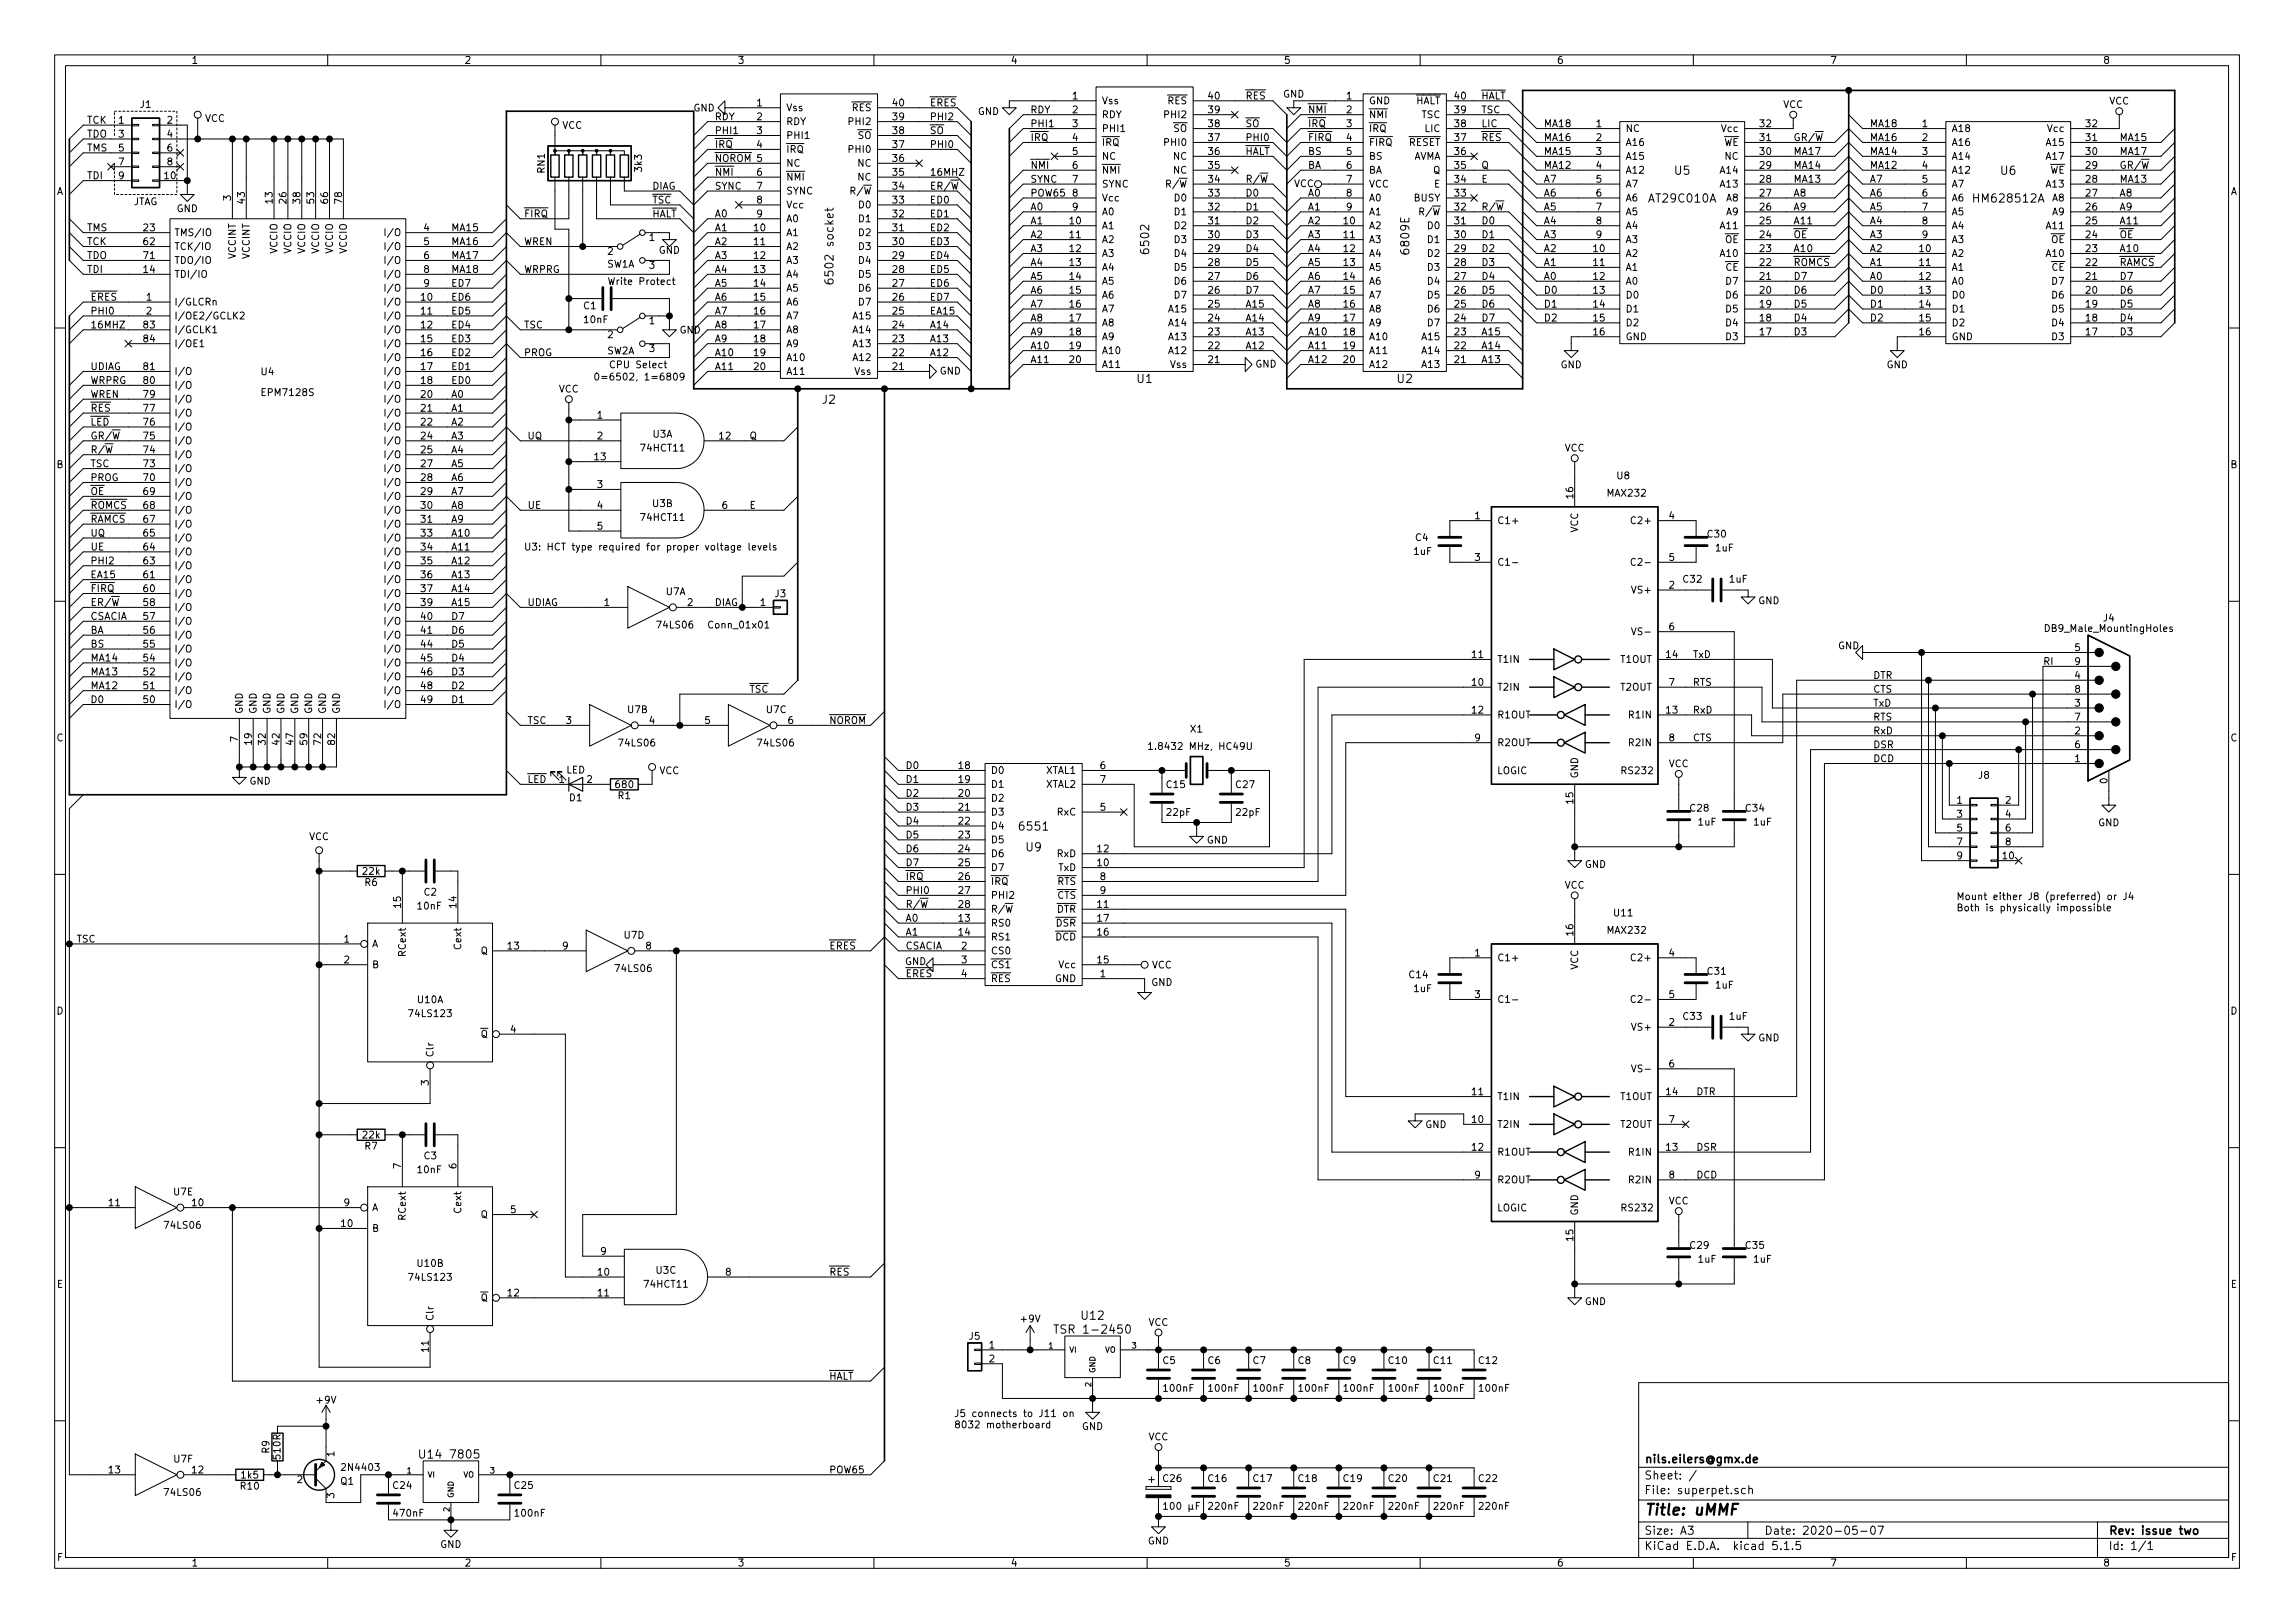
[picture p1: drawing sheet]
<svg xmlns="http://www.w3.org/2000/svg" width="420mm" height="297mm" viewBox="0 0 420 297" stroke-linecap="round" stroke-linejoin="round" font-family="sans-serif">
<defs><g id="words">
<text font-size="2.8" x="301" y="277.3">Title: uMMF</text>
<g font-size="2.1">
<text x="306.6" y="32">U5</text>
<text x="366.3" y="32">U6</text>
<text x="302.1" y="37.1">AT29C010A</text>
<text x="361.7" y="37.1">HM628512A</text>
<text x="210.4" y="46.2" transform="rotate(-90 210.4 46.2)">6502</text>
<text x="258" y="46.3" transform="rotate(-90 258 46.3)">6809E</text>
<text x="152.6" y="51.1" transform="rotate(-90 152.6 51.1)">6502 socket</text>
<text x="208.2" y="70.1">U1</text>
<text x="255.8" y="70.1">U2</text>
<text x="150.6" y="73.9">J2</text>
<text x="186.9" y="152">6551</text>
<text x="187.9" y="155.8">U9</text>
<text x="194.3" y="244.1">TSR 1-2450</text>
<text x="198.1" y="241.5">U12</text>
<text x="76.8" y="266.9">U14</text>
<text x="82.7" y="266.9">7805</text>
<text x="301" y="267.8">nils.eilers@gmx.de</text>
<text x="301" y="273.5">File: superpet.sch</text>
<text x="301" y="270.8">Sheet: /</text>
<text x="301" y="280.9">Size: A3</text>
<text x="323" y="280.9">Date: 2020-05-07</text>
<text x="386" y="280.9">Rev: issue two</text>
<text x="301" y="283.7">KiCad E.D.A. kicad 5.1.5</text>
<text x="386" y="283.7">Id: 1/1</text>
</g>
<g font-size="1.8">
<text x="35" y="11.7">1</text>
<text x="85" y="11.7">2</text>
<text x="135" y="11.7">3</text>
<text x="185" y="11.7">4</text>
<text x="235" y="11.7">5</text>
<text x="285" y="11.7">6</text>
<text x="335" y="11.7">7</text>
<text x="385" y="11.7">8</text>
<text x="234.9" y="17.9">GND</text>
<text x="15.9" y="22.6">TCK</text>
<text x="21.7" y="22.6">1</text>
<text x="25.7" y="19.8">J1</text>
<text x="30.6" y="22.6">2</text>
<text x="37.5" y="22.3">VCC</text>
<text x="102.9" y="23.6">VCC</text>
<text x="126.9" y="20.4">GND</text>
<text x="130.8" y="22">RDY</text>
<text x="138.6" y="19.5">1</text>
<text x="138.6" y="22">2</text>
<text x="143.9" y="20.4">Vss</text>
<text x="143.9" y="22.9">RDY</text>
<text x="155.7" y="22.9">PHI2</text>
<text x="156" y="20.4">RES</text>
<text x="163.5" y="22">39</text>
<text x="163.5" y="19.5">40</text>
<text x="170.2" y="19.5">ERES</text>
<text x="170.2" y="22">PHI2</text>
<text x="179" y="21">GND</text>
<text x="188.6" y="20.7">RDY</text>
<text x="188.6" y="23.3">PHI1</text>
<text x="196.4" y="18.2">1</text>
<text x="196.4" y="20.7">2</text>
<text x="196.4" y="23.3">3</text>
<text x="201.7" y="19.1">Vss</text>
<text x="201.7" y="21.6">RDY</text>
<text x="213.5" y="21.6">PHI2</text>
<text x="213.8" y="19.1">RES</text>
<text x="221.3" y="23.3">38</text>
<text x="221.3" y="20.7">39</text>
<text x="221.3" y="18.2">40</text>
<text x="228" y="23.3">SO</text>
<text x="228" y="18.2">RES</text>
<text x="239.4" y="23.3">IRQ</text>
<text x="239.4" y="20.7">NMI</text>
<text x="246.5" y="18.2">1</text>
<text x="246.5" y="20.7">2</text>
<text x="246.5" y="23.3">3</text>
<text x="250.6" y="19.1">GND</text>
<text x="250.6" y="21.6">NMI</text>
<text x="259.1" y="19.1">HALT</text>
<text x="260.2" y="21.6">TSC</text>
<text x="266.4" y="23.3">38</text>
<text x="266.4" y="20.7">39</text>
<text x="266.4" y="18.2">40</text>
<text x="271.1" y="23.3">LIC</text>
<text x="271.1" y="20.7">TSC</text>
<text x="271.1" y="18.2">HALT</text>
<text x="282.6" y="23.3">MA18</text>
<text x="292.3" y="23.3">1</text>
<text x="322.2" y="23.3">32</text>
<text x="326.4" y="19.8">VCC</text>
<text x="342.3" y="23.3">MA18</text>
<text x="351.9" y="23.3">1</text>
<text x="381.9" y="23.3">32</text>
<text x="386.1" y="19.1">VCC</text>
<text x="15.9" y="25.2">TDO</text>
<text x="15.9" y="27.7">TMS</text>
<text x="21.7" y="25.2">3</text>
<text x="21.7" y="27.7">5</text>
<text x="30.6" y="25.2">4</text>
<text x="30.6" y="27.7">6</text>
<text x="130.8" y="24.5">PHI1</text>
<text x="130.8" y="27.1">IRQ</text>
<text x="130.8" y="29.6">NOROM 5</text>
<text x="138.6" y="24.5">3</text>
<text x="138.6" y="27.1">4</text>
<text x="143.9" y="25.4">PHI1</text>
<text x="143.9" y="28">IRQ</text>
<text x="155.7" y="28">PHI0</text>
<text x="157.1" y="25.4">SO</text>
<text x="163.5" y="29.6">36</text>
<text x="163.5" y="27.1">37</text>
<text x="163.5" y="24.5">38</text>
<text x="170.2" y="27.1">PHI0</text>
<text x="170.2" y="24.5">SO</text>
<text x="188.6" y="25.8">IRQ</text>
<text x="196.4" y="25.8">4</text>
<text x="196.4" y="28.4">5</text>
<text x="201.7" y="24.2">PHI1</text>
<text x="201.7" y="26.7">IRQ</text>
<text x="201.7" y="29.2">NC</text>
<text x="213.5" y="26.7">PHI0</text>
<text x="214.9" y="29.2">NC</text>
<text x="214.9" y="24.2">SO</text>
<text x="221.3" y="28.4">36</text>
<text x="221.3" y="25.8">37</text>
<text x="228" y="25.8">PHI0</text>
<text x="228" y="28.4">HALT</text>
<text x="239.4" y="28.4">BS</text>
<text x="239.4" y="25.8">FIRQ</text>
<text x="246.5" y="25.8">4</text>
<text x="246.5" y="28.4">5</text>
<text x="250.6" y="24.2">IRQ</text>
<text x="250.6" y="26.7">FIRQ</text>
<text x="250.6" y="29.2">BS</text>
<text x="257.9" y="26.7">RESET</text>
<text x="258.6" y="29.2">AVMA</text>
<text x="260.9" y="24.2">LIC</text>
<text x="266.4" y="28.4">36</text>
<text x="266.4" y="25.8">37</text>
<text x="271.1" y="25.8">RES</text>
<text x="282.6" y="25.8">MA16</text>
<text x="282.6" y="28.4">MA15</text>
<text x="292.3" y="25.8">2</text>
<text x="292.3" y="28.4">3</text>
<text x="297.6" y="24.2">NC</text>
<text x="297.6" y="26.7">A16</text>
<text x="297.6" y="29.2">A15</text>
<text x="315.2" y="24.2">Vcc</text>
<text x="315.5" y="26.7">WE</text>
<text x="315.8" y="29.2">NC</text>
<text x="322.2" y="28.4">30</text>
<text x="322.2" y="25.8">31</text>
<text x="328.3" y="28.4">MA17</text>
<text x="328.3" y="25.8">GR/W</text>
<text x="342.3" y="28.4">MA14</text>
<text x="342.3" y="25.8">MA16</text>
<text x="351.9" y="25.8">2</text>
<text x="351.9" y="28.4">3</text>
<text x="357.3" y="24.2">A18</text>
<text x="357.3" y="26.7">A16</text>
<text x="357.3" y="29.2">A14</text>
<text x="374.8" y="29.2">A17</text>
<text x="374.8" y="26.7">A15</text>
<text x="374.9" y="24.2">Vcc</text>
<text x="381.9" y="28.4">30</text>
<text x="381.9" y="25.8">31</text>
<text x="388" y="28.4">MA17</text>
<text x="388" y="25.8">MA15</text>
<text x="10.4" y="35.7">A</text>
<text x="15.9" y="32.8">TDI</text>
<text x="21.7" y="30.3">7</text>
<text x="21.7" y="32.8">9</text>
<text x="30.1" y="32.8">10</text>
<text x="30.6" y="30.3">8</text>
<text x="99.7" y="31.6" transform="rotate(-90 99.7 31.6)">RN1</text>
<text x="117.5" y="31.4" transform="rotate(-90 117.5 31.4)">3k3</text>
<text x="119.4" y="34.7">DIAG</text>
<text x="130.8" y="32.2">NMI</text>
<text x="130.8" y="34.7">SYNC</text>
<text x="138.6" y="32.2">6</text>
<text x="138.6" y="34.7">7</text>
<text x="143.9" y="30.5">NC</text>
<text x="143.9" y="33.1">NMI</text>
<text x="143.9" y="35.6">SYNC</text>
<text x="156.2" y="35.6">R/W</text>
<text x="157.1" y="33.1">NC</text>
<text x="157.1" y="30.5">NC</text>
<text x="163.5" y="34.7">34</text>
<text x="163.5" y="32.2">35</text>
<text x="170.2" y="34.7">ER/W</text>
<text x="170.2" y="32.2">16MHZ</text>
<text x="188.6" y="30.9">NMI</text>
<text x="188.6" y="33.4">SYNC</text>
<text x="188.6" y="36">POW65</text>
<text x="196.4" y="30.9">6</text>
<text x="196.4" y="33.4">7</text>
<text x="196.4" y="36">8</text>
<text x="201.7" y="31.8">NMI</text>
<text x="201.7" y="34.3">SYNC</text>
<text x="214" y="34.3">R/W</text>
<text x="214.9" y="31.8">NC</text>
<text x="221.3" y="36">33</text>
<text x="221.3" y="33.4">34</text>
<text x="221.3" y="30.9">35</text>
<text x="228" y="36">D0</text>
<text x="228" y="33.4">R/W</text>
<text x="236.9" y="34.3">VCC</text>
<text x="239.4" y="36">A0</text>
<text x="239.4" y="30.9">BA</text>
<text x="246.5" y="30.9">6</text>
<text x="246.5" y="33.4">7</text>
<text x="246.5" y="36">8</text>
<text x="250.6" y="31.8">BA</text>
<text x="250.6" y="34.3">VCC</text>
<text x="262.4" y="31.8">Q</text>
<text x="262.6" y="34.3">E</text>
<text x="266.4" y="36">33</text>
<text x="266.4" y="33.4">34</text>
<text x="266.4" y="30.9">35</text>
<text x="271.1" y="33.4">E</text>
<text x="271.1" y="30.9">Q</text>
<text x="282.6" y="30.9">MA12</text>
<text x="282.6" y="33.4">A7</text>
<text x="282.6" y="36">A6</text>
<text x="292.3" y="30.9">4</text>
<text x="292.3" y="33.4">5</text>
<text x="292.3" y="36">6</text>
<text x="297.6" y="31.8">A12</text>
<text x="297.6" y="34.3">A7</text>
<text x="315.1" y="34.3">A13</text>
<text x="315.1" y="31.8">A14</text>
<text x="322.2" y="36">27</text>
<text x="322.2" y="33.4">28</text>
<text x="322.2" y="30.9">29</text>
<text x="328.3" y="30.9">MA14</text>
<text x="328.3" y="36">A8</text>
<text x="328.3" y="33.4">MA13</text>
<text x="342.3" y="36">A6</text>
<text x="342.3" y="33.4">A7</text>
<text x="342.3" y="30.9">MA12</text>
<text x="351.9" y="30.9">4</text>
<text x="351.9" y="33.4">5</text>
<text x="351.9" y="36">6</text>
<text x="357.3" y="31.8">A12</text>
<text x="357.3" y="34.3">A7</text>
<text x="374.8" y="34.3">A13</text>
<text x="375.2" y="31.8">WE</text>
<text x="381.9" y="36">27</text>
<text x="381.9" y="33.4">28</text>
<text x="381.9" y="30.9">29</text>
<text x="388" y="36">A8</text>
<text x="388" y="33.4">MA13</text>
<text x="388" y="30.9">GR/W</text>
<text x="408.4" y="35.7">A</text>
<text x="24.3" y="37.6">JTAG</text>
<text x="32.3" y="38.8">GND</text>
<text x="42.3" y="36.7" transform="rotate(-90 42.3 36.7)">3</text>
<text x="44.8" y="37.2" transform="rotate(-90 44.8 37.2)">43</text>
<text x="49.9" y="37.2" transform="rotate(-90 49.9 37.2)">13</text>
<text x="52.5" y="37.2" transform="rotate(-90 52.5 37.2)">26</text>
<text x="55" y="37.2" transform="rotate(-90 55 37.2)">38</text>
<text x="57.5" y="37.2" transform="rotate(-90 57.5 37.2)">53</text>
<text x="60.1" y="37.2" transform="rotate(-90 60.1 37.2)">66</text>
<text x="62.6" y="37.2" transform="rotate(-90 62.6 37.2)">78</text>
<text x="95.9" y="39.8">FIRQ</text>
<text x="119.4" y="39.8">HALT</text>
<text x="119.4" y="37.2">TSC</text>
<text x="130.8" y="39.8">A0</text>
<text x="138.6" y="37.2">8</text>
<text x="138.6" y="39.8">9</text>
<text x="143.9" y="38.1">Vcc</text>
<text x="143.9" y="40.7">A0</text>
<text x="157.4" y="40.7">D1</text>
<text x="157.4" y="38.1">D0</text>
<text x="163.5" y="39.8">32</text>
<text x="163.5" y="37.2">33</text>
<text x="170.2" y="37.2">ED0</text>
<text x="170.2" y="39.8">ED1</text>
<text x="188.6" y="38.5">A0</text>
<text x="188.6" y="41.1">A1</text>
<text x="195.9" y="41.1">10</text>
<text x="196.4" y="38.5">9</text>
<text x="201.7" y="41.9">A1</text>
<text x="201.7" y="36.9">Vcc</text>
<text x="201.7" y="39.4">A0</text>
<text x="215.2" y="41.9">D2</text>
<text x="215.2" y="39.4">D1</text>
<text x="215.2" y="36.9">D0</text>
<text x="221.3" y="41.1">31</text>
<text x="221.3" y="38.5">32</text>
<text x="228" y="38.5">D1</text>
<text x="228" y="41.1">D2</text>
<text x="239.4" y="38.5">A1</text>
<text x="239.4" y="41.1">A2</text>
<text x="246" y="41.1">10</text>
<text x="246.5" y="38.5">9</text>
<text x="250.6" y="41.9">A2</text>
<text x="250.6" y="36.9">A0</text>
<text x="250.6" y="39.4">A1</text>
<text x="258.9" y="36.9">BUSY</text>
<text x="260.3" y="39.4">R/W</text>
<text x="261.5" y="41.9">D0</text>
<text x="266.4" y="41.1">31</text>
<text x="266.4" y="38.5">32</text>
<text x="271.1" y="41.1">D0</text>
<text x="271.1" y="38.5">R/W</text>
<text x="282.6" y="41.1">A4</text>
<text x="282.6" y="38.5">A5</text>
<text x="292.3" y="38.5">7</text>
<text x="292.3" y="41.1">8</text>
<text x="297.6" y="36.9">A6</text>
<text x="297.6" y="39.4">A5</text>
<text x="297.6" y="41.9">A4</text>
<text x="315.1" y="41.9">A11</text>
<text x="316.1" y="39.4">A9</text>
<text x="316.1" y="36.9">A8</text>
<text x="322.2" y="41.1">25</text>
<text x="322.2" y="38.5">26</text>
<text x="328.3" y="41.1">A11</text>
<text x="328.3" y="38.5">A9</text>
<text x="342.3" y="41.1">A4</text>
<text x="342.3" y="38.5">A5</text>
<text x="351.9" y="38.5">7</text>
<text x="351.9" y="41.1">8</text>
<text x="357.3" y="36.9">A6</text>
<text x="357.3" y="39.4">A5</text>
<text x="357.3" y="41.9">A4</text>
<text x="374.8" y="41.9">A11</text>
<text x="375.8" y="39.4">A9</text>
<text x="375.8" y="36.9">A8</text>
<text x="381.9" y="41.1">25</text>
<text x="381.9" y="38.5">26</text>
<text x="388" y="41.1">A11</text>
<text x="388" y="38.5">A9</text>
<text x="15.9" y="44.9">TCK</text>
<text x="15.9" y="47.4">TDO</text>
<text x="15.9" y="42.3">TMS</text>
<text x="26.3" y="42.3">23</text>
<text x="26.3" y="44.9">62</text>
<text x="26.3" y="47.4">71</text>
<text x="31.9" y="43.2">TMS/IO</text>
<text x="31.9" y="45.8">TCK/IO</text>
<text x="43.2" y="47.4" transform="rotate(-90 43.2 47.4)">VCCINT</text>
<text x="45.7" y="47.4" transform="rotate(-90 45.7 47.4)">VCCINT</text>
<text x="50.8" y="46.4" transform="rotate(-90 50.8 46.4)">VCCIO</text>
<text x="53.3" y="46.4" transform="rotate(-90 53.3 46.4)">VCCIO</text>
<text x="55.9" y="46.4" transform="rotate(-90 55.9 46.4)">VCCIO</text>
<text x="58.4" y="46.4" transform="rotate(-90 58.4 46.4)">VCCIO</text>
<text x="61" y="46.4" transform="rotate(-90 61 46.4)">VCCIO</text>
<text x="63.5" y="46.4" transform="rotate(-90 63.5 46.4)">VCCIO</text>
<text x="71.2" y="43.2">I/O</text>
<text x="71.2" y="45.8">I/O</text>
<text x="77.6" y="42.3">4</text>
<text x="77.6" y="44.9">5</text>
<text x="77.6" y="47.4">6</text>
<text x="82.5" y="42.3">MA15</text>
<text x="82.5" y="44.9">MA16</text>
<text x="82.5" y="47.4">MA17</text>
<text x="95.9" y="44.9">WREN</text>
<text x="111.3" y="46.6">2</text>
<text x="118.9" y="44.1">1</text>
<text x="120.6" y="46.4">GND</text>
<text x="130.8" y="42.3">A1</text>
<text x="130.8" y="44.9">A2</text>
<text x="130.8" y="47.4">A3</text>
<text x="138.1" y="42.3">10</text>
<text x="138.1" y="44.9">11</text>
<text x="138.1" y="47.4">12</text>
<text x="143.9" y="43.2">A1</text>
<text x="143.9" y="45.8">A2</text>
<text x="157.4" y="45.8">D3</text>
<text x="157.4" y="43.2">D2</text>
<text x="163.5" y="47.4">29</text>
<text x="163.5" y="44.9">30</text>
<text x="163.5" y="42.3">31</text>
<text x="170.2" y="42.3">ED2</text>
<text x="170.2" y="44.9">ED3</text>
<text x="170.2" y="47.4">ED4</text>
<text x="188.6" y="43.6">A2</text>
<text x="188.6" y="46.1">A3</text>
<text x="195.9" y="43.6">11</text>
<text x="195.9" y="46.1">12</text>
<text x="201.7" y="44.5">A2</text>
<text x="201.7" y="47">A3</text>
<text x="215.2" y="47">D4</text>
<text x="215.2" y="44.5">D3</text>
<text x="221.3" y="46.1">29</text>
<text x="221.3" y="43.6">30</text>
<text x="228" y="43.6">D3</text>
<text x="228" y="46.1">D4</text>
<text x="239.4" y="43.6">A3</text>
<text x="239.4" y="46.1">A4</text>
<text x="246" y="43.6">11</text>
<text x="246" y="46.1">12</text>
<text x="250.6" y="44.5">A3</text>
<text x="250.6" y="47">A4</text>
<text x="261.5" y="47">D2</text>
<text x="261.5" y="44.5">D1</text>
<text x="266.4" y="46.1">29</text>
<text x="266.4" y="43.6">30</text>
<text x="271.1" y="43.6">D1</text>
<text x="271.1" y="46.1">D2</text>
<text x="282.6" y="43.6">A3</text>
<text x="282.6" y="46.1">A2</text>
<text x="291.8" y="46.1">10</text>
<text x="292.3" y="43.6">9</text>
<text x="297.6" y="47">A2</text>
<text x="297.6" y="44.5">A3</text>
<text x="315.1" y="47">A10</text>
<text x="315.8" y="44.5">OE</text>
<text x="322.2" y="46.1">23</text>
<text x="322.2" y="43.6">24</text>
<text x="328.3" y="43.6">OE</text>
<text x="328.3" y="46.1">A10</text>
<text x="342.3" y="46.1">A2</text>
<text x="342.3" y="43.6">A3</text>
<text x="351.5" y="46.1">10</text>
<text x="351.9" y="43.6">9</text>
<text x="357.3" y="47">A2</text>
<text x="357.3" y="44.5">A3</text>
<text x="374.8" y="47">A10</text>
<text x="375.5" y="44.5">OE</text>
<text x="381.9" y="46.1">23</text>
<text x="381.9" y="43.6">24</text>
<text x="388" y="43.6">OE</text>
<text x="388" y="46.1">A10</text>
<text x="15.9" y="49.9">TDI</text>
<text x="26.3" y="49.9">14</text>
<text x="31.9" y="50.8">TDI/IO</text>
<text x="31.9" y="48.3">TDO/IO</text>
<text x="71.2" y="48.3">I/O</text>
<text x="71.2" y="50.8">I/O</text>
<text x="71.2" y="53.4">I/O</text>
<text x="77.6" y="49.9">8</text>
<text x="77.6" y="52.5">9</text>
<text x="82.5" y="49.9">MA18</text>
<text x="82.5" y="52.5">ED7</text>
<text x="95.9" y="49.9">WRPRG</text>
<text x="111.1" y="49">SW1A</text>
<text x="112" y="52.2">Write Protect</text>
<text x="118.9" y="49.2">3</text>
<text x="130.8" y="49.9">A4</text>
<text x="130.8" y="52.5">A5</text>
<text x="138.1" y="49.9">13</text>
<text x="138.1" y="52.5">14</text>
<text x="143.9" y="48.3">A3</text>
<text x="143.9" y="50.8">A4</text>
<text x="143.9" y="53.4">A5</text>
<text x="157.4" y="53.4">D6</text>
<text x="157.4" y="50.8">D5</text>
<text x="157.4" y="48.3">D4</text>
<text x="163.5" y="52.5">27</text>
<text x="163.5" y="49.9">28</text>
<text x="170.2" y="49.9">ED5</text>
<text x="170.2" y="52.5">ED6</text>
<text x="188.6" y="48.7">A4</text>
<text x="188.6" y="51.2">A5</text>
<text x="188.6" y="53.8">A6</text>
<text x="195.9" y="48.7">13</text>
<text x="195.9" y="51.2">14</text>
<text x="195.9" y="53.8">15</text>
<text x="201.7" y="49.6">A4</text>
<text x="201.7" y="52.1">A5</text>
<text x="215.2" y="52.1">D6</text>
<text x="215.2" y="49.6">D5</text>
<text x="221.3" y="53.8">26</text>
<text x="221.3" y="51.2">27</text>
<text x="221.3" y="48.7">28</text>
<text x="228" y="48.7">D5</text>
<text x="228" y="51.2">D6</text>
<text x="228" y="53.8">D7</text>
<text x="239.4" y="48.7">A5</text>
<text x="239.4" y="51.2">A6</text>
<text x="239.4" y="53.8">A7</text>
<text x="246" y="48.7">13</text>
<text x="246" y="51.2">14</text>
<text x="246" y="53.8">15</text>
<text x="250.6" y="49.6">A5</text>
<text x="250.6" y="52.1">A6</text>
<text x="261.5" y="52.1">D4</text>
<text x="261.5" y="49.6">D3</text>
<text x="266.4" y="53.8">26</text>
<text x="266.4" y="51.2">27</text>
<text x="266.4" y="48.7">28</text>
<text x="271.1" y="48.7">D3</text>
<text x="271.1" y="51.2">D4</text>
<text x="271.1" y="53.8">D5</text>
<text x="282.6" y="48.7">A1</text>
<text x="282.6" y="51.2">A0</text>
<text x="282.6" y="53.8">D0</text>
<text x="291.8" y="48.7">11</text>
<text x="291.8" y="51.2">12</text>
<text x="291.8" y="53.8">13</text>
<text x="297.6" y="49.6">A1</text>
<text x="297.6" y="52.1">A0</text>
<text x="315.9" y="49.6">CE</text>
<text x="316.1" y="52.1">D7</text>
<text x="322.2" y="53.8">20</text>
<text x="322.2" y="51.2">21</text>
<text x="322.2" y="48.7">22</text>
<text x="328.3" y="51.2">D7</text>
<text x="328.3" y="53.8">D6</text>
<text x="328.3" y="48.7">ROMCS</text>
<text x="342.3" y="51.2">A0</text>
<text x="342.3" y="48.7">A1</text>
<text x="342.3" y="53.8">D0</text>
<text x="351.5" y="48.7">11</text>
<text x="351.5" y="51.2">12</text>
<text x="351.5" y="53.8">13</text>
<text x="357.3" y="49.6">A1</text>
<text x="357.3" y="52.1">A0</text>
<text x="375.6" y="49.6">CE</text>
<text x="375.8" y="52.1">D7</text>
<text x="381.9" y="53.8">20</text>
<text x="381.9" y="51.2">21</text>
<text x="381.9" y="48.7">22</text>
<text x="388" y="48.7">RAMCS</text>
<text x="388" y="51.2">D7</text>
<text x="388" y="53.8">D6</text>
<text x="16.5" y="57.6">PHI0</text>
<text x="16.5" y="55">ERES</text>
<text x="26.8" y="55">1</text>
<text x="26.8" y="57.6">2</text>
<text x="31.9" y="55.9">I/GLCRn</text>
<text x="31.9" y="58.5">I/OE2/GCLK2</text>
<text x="71.2" y="55.9">I/O</text>
<text x="71.2" y="58.5">I/O</text>
<text x="77.1" y="55">10</text>
<text x="77.1" y="57.6">11</text>
<text x="82.5" y="57.6">ED5</text>
<text x="82.5" y="55">ED6</text>
<text x="106.9" y="56.6">C1</text>
<text x="107" y="59.1">10nF</text>
<text x="118.9" y="59.3">1</text>
<text x="130.8" y="57.6">A7</text>
<text x="130.8" y="55">A6</text>
<text x="138.1" y="55">15</text>
<text x="138.1" y="57.6">16</text>
<text x="143.9" y="55.9">A6</text>
<text x="143.9" y="58.5">A7</text>
<text x="156.4" y="58.5">A15</text>
<text x="157.4" y="55.9">D7</text>
<text x="163.5" y="57.6">25</text>
<text x="163.5" y="55">26</text>
<text x="170.2" y="57.6">EA15</text>
<text x="170.2" y="55">ED7</text>
<text x="188.6" y="56.3">A7</text>
<text x="188.6" y="58.8">A8</text>
<text x="195.9" y="56.3">16</text>
<text x="195.9" y="58.8">17</text>
<text x="201.7" y="54.6">A6</text>
<text x="201.7" y="57.2">A7</text>
<text x="201.7" y="59.7">A8</text>
<text x="214.2" y="59.7">A14</text>
<text x="214.2" y="57.2">A15</text>
<text x="215.2" y="54.6">D7</text>
<text x="221.3" y="58.8">24</text>
<text x="221.3" y="56.3">25</text>
<text x="228" y="58.8">A14</text>
<text x="228" y="56.3">A15</text>
<text x="239.4" y="56.3">A8</text>
<text x="239.4" y="58.8">A9</text>
<text x="246" y="56.3">16</text>
<text x="246" y="58.8">17</text>
<text x="250.6" y="54.6">A7</text>
<text x="250.6" y="57.2">A8</text>
<text x="250.6" y="59.7">A9</text>
<text x="261.5" y="59.7">D7</text>
<text x="261.5" y="57.2">D6</text>
<text x="261.5" y="54.6">D5</text>
<text x="266.4" y="58.8">24</text>
<text x="266.4" y="56.3">25</text>
<text x="271.1" y="58.8">D7</text>
<text x="271.1" y="56.3">D6</text>
<text x="282.6" y="58.8">D2</text>
<text x="282.6" y="56.3">D1</text>
<text x="291.8" y="56.3">14</text>
<text x="291.8" y="58.8">15</text>
<text x="297.6" y="54.6">D0</text>
<text x="297.6" y="57.2">D1</text>
<text x="297.6" y="59.7">D2</text>
<text x="316.1" y="59.7">D4</text>
<text x="316.1" y="57.2">D5</text>
<text x="316.1" y="54.6">D6</text>
<text x="322.2" y="58.8">18</text>
<text x="322.2" y="56.3">19</text>
<text x="328.3" y="56.3">D5</text>
<text x="328.3" y="58.8">D4</text>
<text x="342.3" y="56.3">D1</text>
<text x="342.3" y="58.8">D2</text>
<text x="351.5" y="56.3">14</text>
<text x="351.5" y="58.8">15</text>
<text x="357.3" y="54.6">D0</text>
<text x="357.3" y="57.2">D1</text>
<text x="357.3" y="59.7">D2</text>
<text x="375.8" y="59.7">D4</text>
<text x="375.8" y="57.2">D5</text>
<text x="375.8" y="54.6">D6</text>
<text x="381.9" y="58.8">18</text>
<text x="381.9" y="56.3">19</text>
<text x="388" y="58.8">D4</text>
<text x="388" y="56.3">D5</text>
<text x="16.5" y="60.1">16MHZ</text>
<text x="26.3" y="60.1">83</text>
<text x="26.3" y="62.6">84</text>
<text x="31.9" y="61">I/GCLK1</text>
<text x="31.9" y="63.5">I/OE1</text>
<text x="71.2" y="61">I/O</text>
<text x="71.2" y="63.5">I/O</text>
<text x="77.1" y="60.1">12</text>
<text x="77.1" y="62.6">15</text>
<text x="77.1" y="65.2">16</text>
<text x="82.5" y="65.2">ED2</text>
<text x="82.5" y="62.6">ED3</text>
<text x="82.5" y="60.1">ED4</text>
<text x="95.9" y="60.1">TSC</text>
<text x="95.9" y="65.2">PROG</text>
<text x="111.1" y="64.9">SW2A</text>
<text x="111.3" y="61.9">2</text>
<text x="118.9" y="64.4">3</text>
<text x="124.4" y="61">GND</text>
<text x="130.8" y="65.2">A10</text>
<text x="130.8" y="62.6">A9</text>
<text x="130.8" y="60.1">A8</text>
<text x="138.1" y="60.1">17</text>
<text x="138.1" y="62.6">18</text>
<text x="138.1" y="65.2">19</text>
<text x="143.9" y="61">A8</text>
<text x="143.9" y="63.5">A9</text>
<text x="156.4" y="63.5">A13</text>
<text x="156.4" y="61">A14</text>
<text x="163.5" y="65.2">22</text>
<text x="163.5" y="62.6">23</text>
<text x="163.5" y="60.1">24</text>
<text x="170.2" y="62.6">A13</text>
<text x="170.2" y="60.1">A14</text>
<text x="170.2" y="65.2">A12</text>
<text x="188.6" y="63.9">A10</text>
<text x="188.6" y="61.4">A9</text>
<text x="195.9" y="61.4">18</text>
<text x="195.9" y="63.9">19</text>
<text x="201.7" y="62.3">A9</text>
<text x="201.7" y="64.8">A10</text>
<text x="214.2" y="64.8">A12</text>
<text x="214.2" y="62.3">A13</text>
<text x="221.3" y="63.9">22</text>
<text x="221.3" y="61.4">23</text>
<text x="228" y="63.9">A12</text>
<text x="228" y="61.4">A13</text>
<text x="239.4" y="61.4">A10</text>
<text x="239.4" y="63.9">A11</text>
<text x="246" y="61.4">18</text>
<text x="246" y="63.9">19</text>
<text x="250.6" y="62.3">A10</text>
<text x="250.6" y="64.8">A11</text>
<text x="260.5" y="64.8">A14</text>
<text x="260.5" y="62.3">A15</text>
<text x="266.4" y="63.9">22</text>
<text x="266.4" y="61.4">23</text>
<text x="271.1" y="63.9">A14</text>
<text x="271.1" y="61.4">A15</text>
<text x="291.8" y="61.4">16</text>
<text x="297.6" y="62.3">GND</text>
<text x="316.1" y="62.3">D3</text>
<text x="322.2" y="61.4">17</text>
<text x="328.3" y="61.4">D3</text>
<text x="351.5" y="61.4">16</text>
<text x="357.3" y="62.3">GND</text>
<text x="375.8" y="62.3">D3</text>
<text x="381.9" y="61.4">17</text>
<text x="388" y="61.4">D3</text>
<text x="16.5" y="70.3">WRPRG</text>
<text x="16.5" y="67.7">UDIAG</text>
<text x="26.3" y="70.3">80</text>
<text x="26.3" y="67.7">81</text>
<text x="31.9" y="71.2">I/O</text>
<text x="31.9" y="68.6">I/O</text>
<text x="47.9" y="68.7">U4</text>
<text x="71.2" y="66.1">I/O</text>
<text x="71.2" y="68.6">I/O</text>
<text x="71.2" y="71.2">I/O</text>
<text x="77.1" y="67.7">17</text>
<text x="77.1" y="70.3">18</text>
<text x="82.5" y="67.7">ED1</text>
<text x="82.5" y="70.3">ED0</text>
<text x="102.3" y="71.8">VCC</text>
<text x="108.6" y="69.6">0=6502, 1=6809</text>
<text x="112.1" y="67.4">CPU Select</text>
<text x="130.8" y="67.7">A11</text>
<text x="138.1" y="67.7">20</text>
<text x="143.9" y="66.1">A10</text>
<text x="143.9" y="68.6">A11</text>
<text x="156.4" y="66.1">A12</text>
<text x="156.5" y="68.6">Vss</text>
<text x="163.5" y="67.7">21</text>
<text x="172" y="68.5">GND</text>
<text x="188.6" y="66.5">A11</text>
<text x="195.9" y="66.5">20</text>
<text x="201.7" y="67.3">A11</text>
<text x="214.3" y="67.3">Vss</text>
<text x="221.3" y="66.5">21</text>
<text x="229.8" y="67.3">GND</text>
<text x="239.4" y="66.5">A12</text>
<text x="246" y="66.5">20</text>
<text x="250.6" y="67.3">A12</text>
<text x="260.5" y="67.3">A13</text>
<text x="266.4" y="66.5">21</text>
<text x="271.1" y="66.5">A13</text>
<text x="285.7" y="67.4">GND</text>
<text x="345.4" y="67.4">GND</text>
<text x="16.5" y="72.8">WREN</text>
<text x="16.5" y="77.9">LED</text>
<text x="16.5" y="75.3">RES</text>
<text x="26.3" y="77.9">76</text>
<text x="26.3" y="75.3">77</text>
<text x="26.3" y="72.8">79</text>
<text x="31.9" y="76.2">I/O</text>
<text x="31.9" y="73.7">I/O</text>
<text x="48.2" y="72.5">EPM7128S</text>
<text x="71.2" y="73.7">I/O</text>
<text x="71.2" y="76.2">I/O</text>
<text x="77.1" y="72.8">20</text>
<text x="77.1" y="75.3">21</text>
<text x="77.1" y="77.9">22</text>
<text x="82.5" y="72.8">A0</text>
<text x="82.5" y="75.3">A1</text>
<text x="82.5" y="77.9">A2</text>
<text x="109.4" y="76.6">1</text>
<text x="16.5" y="83">R/W</text>
<text x="16.5" y="80.4">GR/W</text>
<text x="26.3" y="83">74</text>
<text x="26.3" y="80.4">75</text>
<text x="31.9" y="83.9">I/O</text>
<text x="31.9" y="81.3">I/O</text>
<text x="31.9" y="78.8">I/O</text>
<text x="71.2" y="78.8">I/O</text>
<text x="71.2" y="81.3">I/O</text>
<text x="71.2" y="83.9">I/O</text>
<text x="77.1" y="80.4">24</text>
<text x="77.1" y="83">25</text>
<text x="82.5" y="80.4">A3</text>
<text x="82.5" y="83">A4</text>
<text x="96.5" y="80.4">UQ</text>
<text x="109.4" y="80.4">2</text>
<text x="117.5" y="82.6">74HCT11</text>
<text x="119.5" y="80.1">U3A</text>
<text x="131.7" y="80.4">12</text>
<text x="137.2" y="80.4">Q</text>
<text x="286.4" y="82.6">VCC</text>
<text x="10.4" y="85.7">B</text>
<text x="16.5" y="85.5">TSC</text>
<text x="16.5" y="88">PROG</text>
<text x="26.3" y="88">70</text>
<text x="26.3" y="85.5">73</text>
<text x="31.9" y="88.9">I/O</text>
<text x="31.9" y="86.4">I/O</text>
<text x="71.2" y="86.4">I/O</text>
<text x="71.2" y="88.9">I/O</text>
<text x="77.1" y="85.5">27</text>
<text x="77.1" y="88">28</text>
<text x="82.5" y="85.5">A5</text>
<text x="82.5" y="88">A6</text>
<text x="108.9" y="84.2">13</text>
<text x="109.4" y="89.3">3</text>
<text x="296.1" y="87.7">U8</text>
<text x="408.4" y="85.7">B</text>
<text x="16.5" y="93.1">ROMCS</text>
<text x="16.5" y="90.6">OE</text>
<text x="16.5" y="95.7">RAMCS</text>
<text x="26.3" y="95.7">67</text>
<text x="26.3" y="93.1">68</text>
<text x="26.3" y="90.6">69</text>
<text x="31.9" y="94">I/O</text>
<text x="31.9" y="91.5">I/O</text>
<text x="71.2" y="91.5">I/O</text>
<text x="71.2" y="94">I/O</text>
<text x="77.1" y="90.6">29</text>
<text x="77.1" y="93.1">30</text>
<text x="77.1" y="95.7">31</text>
<text x="82.5" y="90.6">A7</text>
<text x="82.5" y="93.1">A8</text>
<text x="82.5" y="95.7">A9</text>
<text x="96.5" y="93.1">UE</text>
<text x="109.4" y="93.1">4</text>
<text x="117.5" y="95.3">74HCT11</text>
<text x="119.5" y="92.8">U3B</text>
<text x="132.2" y="93.1">6</text>
<text x="137.2" y="93.1">E</text>
<text x="270" y="95">1</text>
<text x="274.1" y="95.9">C1+</text>
<text x="288" y="91.2" transform="rotate(-90 288 91.2)">16</text>
<text x="294.4" y="90.9">MAX232</text>
<text x="299.2" y="95.9">C2+</text>
<text x="305.6" y="95">4</text>
<text x="16.5" y="98.2">UQ</text>
<text x="16.5" y="100.7">UE</text>
<text x="26.3" y="100.7">64</text>
<text x="26.3" y="98.2">65</text>
<text x="31.9" y="101.6">I/O</text>
<text x="31.9" y="99.1">I/O</text>
<text x="31.9" y="96.6">I/O</text>
<text x="71.2" y="96.6">I/O</text>
<text x="71.2" y="99.1">I/O</text>
<text x="71.2" y="101.6">I/O</text>
<text x="77.1" y="98.2">33</text>
<text x="77.1" y="100.7">34</text>
<text x="82.5" y="98.2">A10</text>
<text x="82.5" y="100.7">A11</text>
<text x="95.9" y="100.7">U3: HCT type required for proper voltage levels</text>
<text x="109.4" y="96.9">5</text>
<text x="258.9" y="101.6">1uF</text>
<text x="259.2" y="99">C4</text>
<text x="288.9" y="97.5" transform="rotate(-90 288.9 97.5)">VCC</text>
<text x="312.7" y="98.4">C30</text>
<text x="314.1" y="100.9">1uF</text>
<text x="16.5" y="105.8">EA15</text>
<text x="16.5" y="103.3">PHI2</text>
<text x="26.3" y="105.8">61</text>
<text x="26.3" y="103.3">63</text>
<text x="31.9" y="106.7">I/O</text>
<text x="31.9" y="104.2">I/O</text>
<text x="71.2" y="104.2">I/O</text>
<text x="71.2" y="106.7">I/O</text>
<text x="77.1" y="103.3">35</text>
<text x="77.1" y="105.8">36</text>
<text x="82.5" y="103.3">A12</text>
<text x="82.5" y="105.8">A13</text>
<text x="270" y="102.7">3</text>
<text x="274.1" y="103.5">C1-</text>
<text x="299.7" y="103.5">C2-</text>
<text x="305.6" y="107.7">2</text>
<text x="305.6" y="102.7">5</text>
<text x="308.2" y="106.6">C32</text>
<text x="316.7" y="106.6">1uF</text>
<text x="16.5" y="113.4">CSACIA</text>
<text x="16.5" y="110.9">ER/W</text>
<text x="16.5" y="108.4">FIRQ</text>
<text x="26.3" y="113.4">57</text>
<text x="26.3" y="110.9">58</text>
<text x="26.3" y="108.4">60</text>
<text x="31.9" y="111.8">I/O</text>
<text x="31.9" y="109.3">I/O</text>
<text x="71.2" y="109.3">I/O</text>
<text x="71.2" y="111.8">I/O</text>
<text x="77.1" y="108.4">37</text>
<text x="77.1" y="110.9">39</text>
<text x="77.1" y="113.4">40</text>
<text x="82.5" y="108.4">A14</text>
<text x="82.5" y="110.9">A15</text>
<text x="82.5" y="113.4">D7</text>
<text x="96.5" y="110.9">UDIAG</text>
<text x="110.6" y="110.9">1</text>
<text x="121.9" y="108.9">U7A</text>
<text x="125.9" y="110.9">2</text>
<text x="130.8" y="110.9">DIAG</text>
<text x="139.2" y="110.9">1</text>
<text x="141.9" y="109.3">J3</text>
<text x="299.1" y="108.6">VS+</text>
<text x="321.9" y="110.6">GND</text>
<text x="385.1" y="113.8">J4</text>
<text x="16.5" y="118.5">BS</text>
<text x="16.5" y="116">BA</text>
<text x="26.3" y="118.5">55</text>
<text x="26.3" y="116">56</text>
<text x="31.9" y="119.4">I/O</text>
<text x="31.9" y="116.9">I/O</text>
<text x="31.9" y="114.3">I/O</text>
<text x="71.2" y="114.3">I/O</text>
<text x="71.2" y="116.9">I/O</text>
<text x="71.2" y="119.4">I/O</text>
<text x="77.1" y="116">41</text>
<text x="77.1" y="118.5">44</text>
<text x="82.5" y="118.5">D5</text>
<text x="82.5" y="116">D6</text>
<text x="120.5" y="115">74LS06</text>
<text x="130" y="115">Conn_01x01</text>
<text x="299.6" y="116.2">VS-</text>
<text x="305.6" y="115.4">6</text>
<text x="336.5" y="118.8">GND</text>
<text x="375" y="115.7">DB9_Male_MountingHoles</text>
<text x="379.9" y="119.2">5</text>
<text x="16.5" y="123.6">MA13</text>
<text x="16.5" y="121.1">MA14</text>
<text x="26.3" y="123.6">52</text>
<text x="26.3" y="121.1">54</text>
<text x="31.9" y="124.5">I/O</text>
<text x="31.9" y="122">I/O</text>
<text x="71.2" y="122">I/O</text>
<text x="71.2" y="124.5">I/O</text>
<text x="77.1" y="121.1">45</text>
<text x="77.1" y="123.6">46</text>
<text x="82.5" y="123.6">D3</text>
<text x="82.5" y="121.1">D4</text>
<text x="269.5" y="125.5">10</text>
<text x="269.5" y="120.4">11</text>
<text x="274.1" y="121.3">T1IN</text>
<text x="296.7" y="121.3">T1OUT</text>
<text x="305.1" y="120.4">14</text>
<text x="305.6" y="125.5">7</text>
<text x="309.9" y="120.4">TxD</text>
<text x="309.9" y="125.5">RTS</text>
<text x="342.9" y="124.2">DTR</text>
<text x="374" y="121.7">RI</text>
<text x="379.9" y="124.2">4</text>
<text x="379.9" y="121.7">9</text>
<text x="16.5" y="126.1">MA12</text>
<text x="16.5" y="128.7">D0</text>
<text x="26.3" y="128.7">50</text>
<text x="26.3" y="126.1">51</text>
<text x="31.9" y="129.6">I/O</text>
<text x="31.9" y="127">I/O</text>
<text x="44.4" y="130.7" transform="rotate(-90 44.4 130.7)">GND</text>
<text x="47" y="130.7" transform="rotate(-90 47 130.7)">GND</text>
<text x="49.5" y="130.7" transform="rotate(-90 49.5 130.7)">GND</text>
<text x="52.1" y="130.7" transform="rotate(-90 52.1 130.7)">GND</text>
<text x="54.6" y="130.7" transform="rotate(-90 54.6 130.7)">GND</text>
<text x="57.1" y="130.7" transform="rotate(-90 57.1 130.7)">GND</text>
<text x="59.7" y="130.7" transform="rotate(-90 59.7 130.7)">GND</text>
<text x="62.2" y="130.7" transform="rotate(-90 62.2 130.7)">GND</text>
<text x="71.2" y="127">I/O</text>
<text x="71.2" y="129.6">I/O</text>
<text x="77.1" y="126.1">48</text>
<text x="77.1" y="128.7">49</text>
<text x="82.5" y="128.7">D1</text>
<text x="82.5" y="126.1">D2</text>
<text x="115" y="130.5">U7B</text>
<text x="137.2" y="126.8">TSC</text>
<text x="140.4" y="130.5">U7C</text>
<text x="269.5" y="130.6">12</text>
<text x="274.1" y="126.4">T2IN</text>
<text x="274.1" y="131.5">R1OUT</text>
<text x="296.7" y="126.4">T2OUT</text>
<text x="298.5" y="131.5">R1IN</text>
<text x="305.1" y="130.6">13</text>
<text x="309.9" y="130.6">RxD</text>
<text x="342.9" y="126.8">CTS</text>
<text x="342.9" y="131.9">RTS</text>
<text x="342.9" y="129.3">TxD</text>
<text x="379.9" y="129.3">3</text>
<text x="379.9" y="131.9">7</text>
<text x="379.9" y="126.8">8</text>
<text x="10.4" y="135.7">C</text>
<text x="43.6" y="135.8" transform="rotate(-90 43.6 135.8)">7</text>
<text x="46.1" y="136.3" transform="rotate(-90 46.1 136.3)">19</text>
<text x="48.6" y="136.3" transform="rotate(-90 48.6 136.3)">32</text>
<text x="51.2" y="136.3" transform="rotate(-90 51.2 136.3)">42</text>
<text x="53.7" y="136.3" transform="rotate(-90 53.7 136.3)">47</text>
<text x="56.3" y="136.3" transform="rotate(-90 56.3 136.3)">59</text>
<text x="58.8" y="136.3" transform="rotate(-90 58.8 136.3)">72</text>
<text x="61.3" y="136.3" transform="rotate(-90 61.3 136.3)">82</text>
<text x="96.5" y="132.5">TSC</text>
<text x="103.7" y="132.5">3</text>
<text x="113.5" y="136.6">74LS06</text>
<text x="118.9" y="132.5">4</text>
<text x="129.1" y="132.5">5</text>
<text x="138.9" y="136.6">74LS06</text>
<text x="144.3" y="132.5">6</text>
<text x="151.8" y="132.5">NOROM</text>
<text x="211.6" y="137.2">1.8432 MHz, HC49U</text>
<text x="218" y="134.1">X1</text>
<text x="270" y="135.7">9</text>
<text x="274.1" y="136.6">R2OUT</text>
<text x="298.5" y="136.6">R2IN</text>
<text x="305.6" y="135.7">8</text>
<text x="309.9" y="135.7">CTS</text>
<text x="342.9" y="136.9">DSR</text>
<text x="342.9" y="134.4">RxD</text>
<text x="379.9" y="134.4">2</text>
<text x="379.9" y="136.9">6</text>
<text x="408.4" y="135.7">C</text>
<text x="45.7" y="143.6">GND</text>
<text x="96.5" y="143.3">LED</text>
<text x="102.4" y="143.3">1</text>
<text x="103.7" y="141.6">LED</text>
<text x="107.5" y="143.3">2</text>
<text x="120.7" y="141.7">VCC</text>
<text x="165.7" y="140.8">D0</text>
<text x="165.7" y="143.3">D1</text>
<text x="175.6" y="140.8">18</text>
<text x="175.6" y="143.3">19</text>
<text x="181.4" y="141.6">D0</text>
<text x="191.5" y="141.6">XTAL1</text>
<text x="201.4" y="140.8">6</text>
<text x="201.4" y="143.3">7</text>
<text x="274.1" y="141.7">LOGIC</text>
<text x="288.9" y="142.5" transform="rotate(-90 288.9 142.5)">GND</text>
<text x="297" y="141.7">RS232</text>
<text x="305.5" y="140.4">VCC</text>
<text x="342.9" y="139.5">DCD</text>
<text x="362.3" y="142.5">J8</text>
<text x="379.9" y="139.5">1</text>
<text x="385.8" y="143.4" transform="rotate(-90 385.8 143.4)">0</text>
<text x="104.3" y="146.6">D1</text>
<text x="112.8" y="144.2">680</text>
<text x="113.2" y="146.3">R1</text>
<text x="165.7" y="145.8">D2</text>
<text x="165.7" y="148.4">D3</text>
<text x="175.6" y="145.8">20</text>
<text x="175.6" y="148.4">21</text>
<text x="181.4" y="144.2">D1</text>
<text x="181.4" y="146.7">D2</text>
<text x="181.4" y="149.3">D3</text>
<text x="191.5" y="144.2">XTAL2</text>
<text x="193.6" y="149.3">RxC</text>
<text x="201.4" y="148.4">5</text>
<text x="213.6" y="144.2">C15</text>
<text x="213.7" y="149.3">22pF</text>
<text x="226.3" y="144.2">C27</text>
<text x="226.4" y="149.3">22pF</text>
<text x="288" y="147.1" transform="rotate(-90 288 147.1)">15</text>
<text x="309.5" y="148.6">C28</text>
<text x="319.7" y="148.6">C34</text>
<text x="358.3" y="147.1">1</text>
<text x="358.3" y="149.6">3</text>
<text x="367.2" y="147.1">2</text>
<text x="367.2" y="149.6">4</text>
<text x="56.6" y="153.8">VCC</text>
<text x="165.7" y="150.9">D4</text>
<text x="165.7" y="153.5">D5</text>
<text x="165.7" y="156">D6</text>
<text x="175.6" y="150.9">22</text>
<text x="175.6" y="153.5">23</text>
<text x="175.6" y="156">24</text>
<text x="181.4" y="151.8">D4</text>
<text x="181.4" y="154.3">D5</text>
<text x="201" y="156">12</text>
<text x="220.9" y="154.4">GND</text>
<text x="310.9" y="151.1">1uF</text>
<text x="321.1" y="151.1">1uF</text>
<text x="358.3" y="152.2">5</text>
<text x="358.3" y="154.7">7</text>
<text x="367.2" y="152.2">6</text>
<text x="367.2" y="154.7">8</text>
<text x="384.1" y="151.2">GND</text>
<text x="66.5" y="160.1">22k</text>
<text x="165.7" y="158.5">D7</text>
<text x="165.7" y="161.1">IRQ</text>
<text x="175.6" y="158.5">25</text>
<text x="175.6" y="161.1">26</text>
<text x="181.4" y="156.9">D6</text>
<text x="181.4" y="159.4">D7</text>
<text x="181.4" y="162">IRQ</text>
<text x="193.6" y="156.9">RxD</text>
<text x="193.6" y="162">RTS</text>
<text x="193.8" y="159.4">TxD</text>
<text x="201" y="158.5">10</text>
<text x="201.4" y="161.1">8</text>
<text x="290.1" y="158.8">GND</text>
<text x="358.3" y="157.3">9</text>
<text x="366.7" y="157.3">10</text>
<text x="66.8" y="162.1">R6</text>
<text x="73.4" y="166.1" transform="rotate(-90 73.4 166.1)">15</text>
<text x="76.5" y="166.5">10nF</text>
<text x="77.7" y="163.9">C2</text>
<text x="83.6" y="166.1" transform="rotate(-90 83.6 166.1)">14</text>
<text x="165.7" y="163.6">PHI0</text>
<text x="165.7" y="166.2">R/W</text>
<text x="175.6" y="163.6">27</text>
<text x="175.6" y="166.2">28</text>
<text x="181.4" y="164.5">PHI2</text>
<text x="181.4" y="167">R/W</text>
<text x="193.5" y="167">DTR</text>
<text x="193.6" y="164.5">CTS</text>
<text x="201" y="166.2">11</text>
<text x="201.4" y="163.6">9</text>
<text x="286.4" y="162.6">VCC</text>
<text x="295.6" y="167.7">U11</text>
<text x="358.1" y="164.7">Mount either J8 (preferred) or J4</text>
<text x="358.1" y="166.8">Both is physically impossible</text>
<text x="14" y="172.5">TSC</text>
<text x="63" y="172.5">1</text>
<text x="68.1" y="173.4">A</text>
<text x="84.5" y="173.5" transform="rotate(-90 84.5 173.5)">Cext</text>
<text x="93" y="173.8">13</text>
<text x="103" y="173.8">9</text>
<text x="114.3" y="171.8">U7D</text>
<text x="118.3" y="173.8">8</text>
<text x="151.8" y="173.8">ERES</text>
<text x="165.7" y="173.8">CSACIA</text>
<text x="165.7" y="171.2">A1</text>
<text x="165.7" y="168.7">A0</text>
<text x="175.6" y="168.7">13</text>
<text x="175.6" y="171.2">14</text>
<text x="176" y="173.8">2</text>
<text x="181.4" y="169.6">RS0</text>
<text x="181.4" y="172.1">RS1</text>
<text x="193.3" y="172.1">DCD</text>
<text x="193.4" y="169.6">DSR</text>
<text x="201" y="171.2">16</text>
<text x="201" y="168.7">17</text>
<text x="288" y="171.2" transform="rotate(-90 288 171.2)">16</text>
<text x="294.4" y="170.9">MAX232</text>
<text x="63" y="176.3">2</text>
<text x="68.1" y="177.2">B</text>
<text x="74.3" y="174.8" transform="rotate(-90 74.3 174.8)">RCext</text>
<text x="88" y="174.7">Q</text>
<text x="112.9" y="177.9">74LS06</text>
<text x="165.7" y="176.6">GND</text>
<text x="165.7" y="178.9">ERES</text>
<text x="176" y="176.3">3</text>
<text x="176" y="178.9">4</text>
<text x="181.4" y="174.7">CS0</text>
<text x="181.4" y="177.2">CS1</text>
<text x="181.4" y="179.7">RES</text>
<text x="193.2" y="179.7">GND</text>
<text x="194" y="177.2">Vcc</text>
<text x="201" y="176.3">15</text>
<text x="201.4" y="178.9">1</text>
<text x="210.9" y="177.3">VCC</text>
<text x="258.1" y="179">C14</text>
<text x="270" y="175">1</text>
<text x="274.1" y="175.9">C1+</text>
<text x="288.9" y="177.5" transform="rotate(-90 288.9 177.5)">VCC</text>
<text x="299.2" y="175.9">C2+</text>
<text x="305.6" y="175">4</text>
<text x="312.7" y="178.4">C31</text>
<text x="10.4" y="185.7">D</text>
<text x="76.5" y="183.6">U10A</text>
<text x="210.8" y="180.4">GND</text>
<text x="258.9" y="181.6">1uF</text>
<text x="270" y="182.7">3</text>
<text x="274.1" y="183.6">C1-</text>
<text x="299.7" y="183.6">C2-</text>
<text x="305.6" y="182.7">5</text>
<text x="314.1" y="180.9">1uF</text>
<text x="408.4" y="185.7">D</text>
<text x="75.2" y="186.1">74LS123</text>
<text x="88" y="189.9">Q</text>
<text x="93.5" y="189">4</text>
<text x="299.1" y="188.6">VS+</text>
<text x="305.6" y="187.7">2</text>
<text x="308.2" y="186.7">C33</text>
<text x="316.7" y="186.7">1uF</text>
<text x="321.9" y="190.6">GND</text>
<text x="79.4" y="193.6" transform="rotate(-90 79.4 193.6)">Clr</text>
<text x="299.6" y="196.3">VS-</text>
<text x="305.6" y="195.4">6</text>
<text x="78.5" y="198.6" transform="rotate(-90 78.5 198.6)">3</text>
<text x="269.5" y="200.4">11</text>
<text x="274.1" y="201.3">T1IN</text>
<text x="296.7" y="201.3">T1OUT</text>
<text x="305.1" y="200.4">14</text>
<text x="310.5" y="200.4">DTR</text>
<text x="66.5" y="208.4">22k</text>
<text x="260.9" y="206.5">GND</text>
<text x="269.5" y="205.5">10</text>
<text x="274.1" y="206.4">T2IN</text>
<text x="296.7" y="206.4">T2OUT</text>
<text x="305.6" y="205.5">7</text>
<text x="66.8" y="210.4">R7</text>
<text x="73.4" y="213.9" transform="rotate(-90 73.4 213.9)">7</text>
<text x="76.5" y="214.7">10nF</text>
<text x="77.7" y="212.2">C3</text>
<text x="83.6" y="213.9" transform="rotate(-90 83.6 213.9)">6</text>
<text x="269.5" y="210.6">12</text>
<text x="270" y="215.7">9</text>
<text x="274.1" y="211.5">R1OUT</text>
<text x="298.5" y="211.5">R1IN</text>
<text x="305.1" y="210.6">13</text>
<text x="305.6" y="215.7">8</text>
<text x="310.5" y="210.6">DSR</text>
<text x="310.5" y="215.7">DCD</text>
<text x="20" y="220.8">11</text>
<text x="31.8" y="218.8">U7E</text>
<text x="35.2" y="220.8">10</text>
<text x="63" y="220.8">9</text>
<text x="68.1" y="221.7">A</text>
<text x="84.5" y="221.8" transform="rotate(-90 84.5 221.8)">Cext</text>
<text x="274.1" y="221.7">LOGIC</text>
<text x="274.1" y="216.6">R2OUT</text>
<text x="297" y="221.7">RS232</text>
<text x="298.5" y="216.6">R2IN</text>
<text x="305.5" y="220.4">VCC</text>
<text x="30.3" y="224.9">74LS06</text>
<text x="62.5" y="224.6">10</text>
<text x="68.1" y="225.5">B</text>
<text x="74.3" y="223.1" transform="rotate(-90 74.3 223.1)">RCext</text>
<text x="88" y="222.9">Q</text>
<text x="93.5" y="222">5</text>
<text x="288" y="227.1" transform="rotate(-90 288 227.1)">15</text>
<text x="288.9" y="222.5" transform="rotate(-90 288.9 222.5)">GND</text>
<text x="76.5" y="231.9">U10B</text>
<text x="109.5" y="233.5">10</text>
<text x="110" y="229.7">9</text>
<text x="120.2" y="233.1">U3C</text>
<text x="132.9" y="233.5">8</text>
<text x="151.8" y="233.5">RES</text>
<text x="309.5" y="228.6">C29</text>
<text x="310.9" y="231.1">1uF</text>
<text x="319.7" y="228.6">C35</text>
<text x="321.1" y="231.1">1uF</text>
<text x="10.4" y="235.7">E</text>
<text x="75.2" y="234.4">74LS123</text>
<text x="88" y="238.2">Q</text>
<text x="93" y="237.3">12</text>
<text x="109.5" y="237.3">11</text>
<text x="118.1" y="235.7">74HCT11</text>
<text x="290.1" y="238.8">GND</text>
<text x="408.4" y="235.7">E</text>
<text x="79.4" y="241.8" transform="rotate(-90 79.4 241.8)">Clr</text>
<text x="177.5" y="245.2">J5</text>
<text x="187" y="242">+9V</text>
<text x="210.2" y="242.7">VCC</text>
<text x="78.5" y="247.4" transform="rotate(-90 78.5 247.4)">11</text>
<text x="181.1" y="246.8">1</text>
<text x="181.1" y="249.3">2</text>
<text x="212.9" y="249.6">C5</text>
<text x="221.2" y="249.6">C6</text>
<text x="229.4" y="249.6">C7</text>
<text x="237.7" y="249.6">C8</text>
<text x="245.9" y="249.6">C9</text>
<text x="254.3" y="249.6">C10</text>
<text x="262.5" y="249.6">C11</text>
<text x="270.8" y="249.6">C12</text>
<text x="58.1" y="256.9">+9V</text>
<text x="151.8" y="252.5">HALT</text>
<text x="213.2" y="254.7">100nF</text>
<text x="221.4" y="254.7">100nF</text>
<text x="229.7" y="254.7">100nF</text>
<text x="237.9" y="254.7">100nF</text>
<text x="246.2" y="254.7">100nF</text>
<text x="254.5" y="254.7">100nF</text>
<text x="262.7" y="254.7">100nF</text>
<text x="271" y="254.7">100nF</text>
<text x="174.6" y="259.3">J5 connects to J11 on</text>
<text x="174.6" y="261.4">8032 motherboard</text>
<text x="198.1" y="261.7">GND</text>
<text x="210.2" y="263.6">VCC</text>
<text x="20" y="269.7">13</text>
<text x="31.9" y="267.7">U7F</text>
<text x="35.2" y="269.7">12</text>
<text x="49.3" y="265.9" transform="rotate(-90 49.3 265.9)">R9</text>
<text x="51.4" y="266.9" transform="rotate(-90 51.4 266.9)">510R</text>
<text x="61.2" y="266.6" transform="rotate(-90 61.2 266.6)">1</text>
<text x="62.9" y="269.2">2N4403</text>
<text x="151.8" y="269.7">POW65</text>
<text x="30.3" y="273.8">74LS06</text>
<text x="44.1" y="272.6">R10</text>
<text x="44.2" y="270.6">1k5</text>
<text x="54.4" y="271.4">2</text>
<text x="61.2" y="274.2" transform="rotate(-90 61.2 274.2)">3</text>
<text x="62.4" y="271.7">Q1</text>
<text x="72" y="272.5">C24</text>
<text x="94.3" y="272.5">C25</text>
<text x="213" y="271.2">C26</text>
<text x="221.3" y="271.2">C16</text>
<text x="229.5" y="271.2">C17</text>
<text x="237.8" y="271.2">C18</text>
<text x="246" y="271.2">C19</text>
<text x="254.3" y="271.2">C20</text>
<text x="262.5" y="271.2">C21</text>
<text x="270.8" y="271.2">C22</text>
<text x="72.2" y="277.6">470nF</text>
<text x="94.4" y="277.6">100nF</text>
<text x="213.5" y="276.3">100 µF</text>
<text x="221.4" y="276.3">220nF</text>
<text x="229.7" y="276.3">220nF</text>
<text x="237.9" y="276.3">220nF</text>
<text x="246.2" y="276.3">220nF</text>
<text x="254.5" y="276.3">220nF</text>
<text x="262.7" y="276.3">220nF</text>
<text x="271" y="276.3">220nF</text>
<text x="10.5" y="285.7">F</text>
<text x="35" y="286.7">1</text>
<text x="80.6" y="283.3">GND</text>
<text x="85" y="286.7">2</text>
<text x="135" y="286.7">3</text>
<text x="185" y="286.7">4</text>
<text x="210.1" y="282.7">GND</text>
<text x="235" y="286.7">5</text>
<text x="285" y="286.7">6</text>
<text x="335" y="286.7">7</text>
<text x="385" y="286.7">8</text>
<text x="408.5" y="285.7">F</text>
</g>
<g font-size="1.4">
<text x="192" y="246.8">1</text>
<text x="195.7" y="247.6">VI</text>
<text x="200.5" y="251.4" transform="rotate(-90 200.5 251.4)">GND</text>
<text x="202.3" y="247.6">VO</text>
<text x="207.3" y="246.8">3</text>
<text x="199.8" y="253.8" transform="rotate(-90 199.8 253.8)">2</text>
<text x="74.5" y="269.7">1</text>
<text x="89.8" y="269.7">3</text>
<text x="78.2" y="270.4">VI</text>
<text x="83.1" y="274.2" transform="rotate(-90 83.1 274.2)">GND</text>
<text x="84.8" y="270.4">VO</text>
<text x="82.3" y="276.6" transform="rotate(-90 82.3 276.6)">2</text>
</g>
</g></defs>
<g fill="none" stroke="#000" stroke-width=".18">
<path d="M10 10h400v277h-400zM12 12h396v273.1h-396zM60 10v2M110 10v2M132.7 19.7v-1.2l-1.3 1.2 1.3 1.3v-1.3h10.2M142.9 17.2h17.8v52.1h-17.8zM160 10v2M160.7 19.7h14.6l2.5 2.6M200.7 15.9h17.7v52.1h-17.7zM200.7 18.5h-15.9v1.2h1.3l-1.3 1.3-1.3-1.3h1.3M210 10v2M218.4 18.5h14.6l2.6 2.5"/>
<path d="M249.6 17.2h15.2v50.8h-15.2zM249.6 18.5h-12.7v1.2h1.2l-1.2 1.3-1.3-1.3h1.3M260 10v2M264.8 18.5h11.4l5.1 5h15.2M310 10v2M360 10v2M19.7 29.9l1.2 1.2M20.3 30.5h3.8M20.9 29.9l-1.2 1.2M24.1 32.9h1.3v.3h-1.3zM24.1 30.4h1.3v.2h-1.3zM24.1 27.8h1.3v.3h-1.3z"/>
<path d="M24.1 25.3h1.3v.3h-1.3zM24.1 22.8h1.3v.2h-1.3zM24.1 22.9h-8.9l-2.5 2.5M24.1 33.1h-8.9l-2.5 2.5M24.1 25.4h-8.9l-2.5 2.6M24.1 28h-8.9l-2.5 2.5M27.9 32.9h1.3v.3h-1.3zM27.9 30.4h1.3v.2h-1.3zM27.9 27.8h1.3v.3h-1.3zM27.9 25.3h1.3v.3h-1.3zM27.9 22.8h1.3v.2h-1.3zM29.2 22.9h5.1v12.7h1.3l-1.3 1.3-1.3-1.3h1.3"/>
<path d="M29.2 25.4h33.7v14.6M29.2 33.1h5.1M29.2 28h3.8M29.2 30.5h3.8M32.4 27.4l1.2 1.2M32.4 29.9l1.2 1.2M33.6 27.4l-1.2 1.2M33.6 29.9l-1.2 1.2M36.2 21.6v3.8M42.5 25.4v14.6M45.1 25.4v14.6M50.2 25.4v14.6"/>
<path d="M52.7 25.4v14.6M55.2 25.4v14.6M57.8 25.4v14.6M60.3 25.4v14.6M101.6 22.9v5.5v-.8h2.5v.8v-.8h2.6v.8v-.8h2.5v.8v-.8h2.6v.8v-.8h2.5v.8M101.6 32.4v9.5h2.5v18.5M104.1 32.4v7.6h-8.9l-2.5-2.5M106.7 32.4v12.7M109.2 32.4v7.6h15.3l2.5 2.6 2.5-2.6h13.4M111.8 32.4v5.1h12.7l2.5 2.5M114.3 32.4v2.6h10.2l2.5 2.5 2.5-2.5h13.4M134.3 24.5h.8"/>
<path d="M134.6 36.9l1.3 1.2M135.3 37.5h7.6M135.9 36.9l-1.3 1.2M142.9 22.3h-13.4l-2.5 2.5M142.9 24.8h-13.4l-2.5 2.5M142.9 32.4h-13.4l-2.5 2.6M142.9 29.9h-13.4l-2.5 2.5M142.9 27.3h-13.4l-2.5 2.6M147.4 25.4h.7M151.5 38.1v.6M152.5 38.1l-.2 .3h-1.3M160.7 22.3h14.6l2.5 2.5"/>
<path d="M160.7 24.8h14.6l2.5 2.5M160.7 37.5h14.6l2.5 2.5M160.7 35h14.6l2.5 2.5M160.7 32.4h14.6l2.5 2.6M160.7 29.9h7.6M160.7 27.3h14.6l2.5 2.6M167.7 29.3l1.2 1.2M168.9 29.3l-1.2 1.2M174.1 33h1.4M192.1 23.2h.7M192.4 28l1.2 1.2M193 28.6h7.7"/>
<path d="M193.6 28l-1.2 1.2M200.7 21h-13.4l-2.5 2.5M200.7 23.5h-13.4l-2.5 2.6M200.7 38.8h-13.4l-2.5 2.5M200.7 36.2h-13.4l-2.5 2.6M200.7 33.7h-13.4l-2.5 2.5M200.7 31.2h-13.4l-2.5 2.5M200.7 26.1h-13.4l-2.5 2.5M205.2 24.1h.7M218.4 21h7.7M218.4 23.5h14.6l2.6 2.6 2.5-2.6h11.5M218.4 38.8h14.6l2.6 2.5 2.5-2.5h11.5"/>
<path d="M218.4 36.2h14.6l2.6 2.6 2.5-2.6h11.5M218.4 33.7h14.6l2.6 2.5M218.4 31.2h7.7M218.4 28.6h14.6l2.6 2.6 2.5-2.6h11.5M218.4 26.1h14.6l2.6 2.5 2.5-2.5h11.5M225.5 30.5l1.2 1.3M225.5 20.4l1.2 1.2M226.7 30.5l-1.2 1.3M226.7 20.4l-1.2 1.2M230.7 31.7h1.5M241.9 33.7h7.7M249.6 21h-11.5l-2.5 2.5"/>
<path d="M249.6 31.2h-11.5l-2.5 2.5M264.8 38.8h11.4l5.1 5.1h15.2M264.8 21h11.4l5.1 5.1h15.2M264.8 23.5h11.4l5.1 5.1h15.2M264.8 33.7h11.4l5.1 5.1h15.2M264.8 36.2h5.1M264.8 31.2h11.4l5.1 5h15.2M264.8 26.1h11.4l5.1 5.1h15.2M264.8 28.6h5.1M269.3 28l1.2 1.2M269.3 35.6l1.2 1.2M270.5 28l-1.2 1.2"/>
<path d="M270.5 35.6l-1.2 1.2M273.9 36.8h1.4M278.8 38.8l2.5 2.5h15.2M278.8 31.2l2.5 2.5h15.2M296.5 22.3h22.9v40.6h-22.9zM319.4 38.8h16.5l2.6-2.6 2.5 2.6h15.2M319.4 36.2h16.5l2.6-2.5 2.5 2.5h15.2M319.4 33.7h16.5l2.6-2.5 2.5 2.5h15.2M319.4 31.2h16.5l2.6-2.6 2.5 2.6h15.2M319.4 28.6h16.5l2.6-2.5 2.5 2.5h15.2M319.4 26.1h16.5l2.6-2.6 2.5 2.6h15.2M328.3 21.6v1.9h-8.9"/>
<path d="M338.5 21l2.5 2.5h15.2M356.2 22.3h22.9v40.6h-22.9zM388 21v2.5h-8.9M398.1 38.8l-2.5 2.5h-16.5M398.1 36.2l-2.5 2.6h-16.5M398.1 33.7l-2.5 2.5h-16.5M398.1 31.2l-2.5 2.5h-16.5M398.1 28.6l-2.5 2.6h-16.5M398.1 26.1l-2.5 2.5h-16.5M398.1 23.5l-2.5 2.6h-16.5M12.7 40l2.5 2.6h15.9M12.7 42.6l2.5 2.5h15.9"/>
<path d="M12.7 45.1l2.5 2.6h15.9M12.7 47.7l2.5 2.5h15.9M31.1 40h43.2v91.5h-43.2zM31.1 57.8h-15.9l-2.5 2.6M31.1 55.3h-15.9l-2.5 2.5M37 49.7l.3-.2a.44 .44 0 0 1 .5 .4l-.1 .7-.2 .2-.4-.1a1 1 0 0 1-.1-1zM37.7 47.1l.3-.1a.44 .44 0 0 1 .5 .4v.6l-.3 .2h-.3a1.07 1.07 0 0 1-.2-1.1zM37.8 42l.2-.1a.44 .44 0 0 1 .6 .4l-.1 .7-.2 .1h-.4a1.07 1.07 0 0 1-.1-1.1zM37.8 44.5l.1-.1a.45 .45 0 0 1 .6 .4l-.2 .8h-.5a.93 .93 0 0 1 0-1.1zM39 55.1l.2-.1 .3 .1 .1 .7M43 57.7l.5 .7M43.5 57.1l-.7 .7"/>
<path d="M44 57.2l.4-.1 .3 .4v.2l-.8 .7h.8M70.5 41.9v1.2M70.5 44.4v1.3M70.5 47v1.2M70.5 49.5v1.3M70.5 52v1.3M70.5 54.6v1.2M70.5 57.1v1.3M70.5 59.7v1.2M74.3 45.1h15.9l2.5-2.5 2.5 2.5h17.8M92.7 55.3l-2.5 2.5h-15.9M92.7 40l-2.5 2.6h-15.9"/>
<path d="M92.7 45.1l-2.5 2.6h-15.9M92.7 52.7l-2.5 2.6h-15.9M92.7 50.2l-2.5 2.5h-15.9M104.1 54.6h6M112.1 54.6h10.5v5.8h1.2l-1.2 1.2-1.3-1.2h1.3M117.2 58.1l-3.2 2M117.2 42.8l-3.2 2.1M118.1 42.6h4.5v1.3h1.2l-1.2 1.2-1.3-1.2h1.3M118.1 57.8h4.5M118.1 47.7h4.5v2.5h-27.4l-2.5-2.5-2.5 2.5h-15.9M123.1 51.2h.5M123.3 50.8v1.1l.3 .2"/>
<path d="M142.9 57.8h-13.4l-2.5 2.6M142.9 42.6h-13.4l-2.5 2.5M142.9 45.1h-13.4l-2.5 2.6M142.9 47.7h-13.4l-2.5 2.5M142.9 55.3h-13.4l-2.5 2.5M142.9 50.2h-13.4l-2.5 2.5M142.9 52.7h-13.4l-2.5 2.6M151 51.2a.62 .62 0 0 0 .6 .8h.6l.3-.2v-.4l-.1-.3h-.5l-.3 .1v.4l.3 .4M160.7 57.8h14.6l2.5 2.6M160.7 42.6h14.6l2.5 2.5M160.7 45.1h14.6l2.5 2.6M160.7 47.7h14.6l2.5 2.5"/>
<path d="M160.7 55.3h14.6l2.5 2.5M160.7 50.2h14.6l2.5 2.5M160.7 52.7h14.6l2.5 2.6M160.7 40h14.6l2.5 2.6M200.7 41.3h-13.4l-2.5 2.6M200.7 43.9h-13.4l-2.5 2.5M200.7 46.4h-13.4l-2.5 2.5M200.7 48.9h-13.4l-2.5 2.6M200.7 51.5h-13.4l-2.5 2.5M200.7 54h-13.4l-2.5 2.6M200.7 56.6h-13.4l-2.5 2.5M200.7 59.1h-13.4l-2.5 2.5"/>
<path d="M218.4 41.3h14.6l2.6 2.6 2.5-2.6h11.5M218.4 43.9h14.6l2.6 2.5 2.5-2.5h11.5M218.4 46.4h14.6l2.6 2.5 2.5-2.5h11.5M218.4 48.9h14.6l2.6 2.6 2.5-2.6h11.5M218.4 51.5h14.6l2.6 2.5 2.5-2.5h11.5M218.4 54h14.6l2.6 2.6 2.5-2.6h11.5M218.4 56.6h14.6l2.6 2.5 2.5-2.5h11.5M218.4 59.1h14.6l2.6 2.5 2.5-2.5h11.5M264.8 41.3h11.4l5.1 5.1h15.2M264.8 43.9h11.4l5.1 5h15.2M264.8 46.4h11.4l5.1 5.1h15.2M264.8 48.9h11.4l5.1 5.1h15.2"/>
<path d="M264.8 51.5h11.4l5.1 5.1h15.2M264.8 54h11.4l5.1 5.1h15.2M264.8 56.6h11.4l2.6 2.5M264.8 59.1h11.4l2.6 2.5M319.4 41.3h16.5l2.6-2.5 2.5 2.5h15.2M319.4 43.9h16.5l2.6-2.6 2.5 2.6h15.2M319.4 46.4h16.5l2.6-2.5 2.5 2.5h15.2M319.4 48.9h16.5l2.6-2.5 2.5 2.5h15.2M319.4 51.5h16.5l2.6-2.6 2.5 2.6h15.2M319.4 54h16.5l2.6-2.5 2.5 2.5h15.2M319.4 56.6h16.5l2.6-2.6 2.5 2.6h15.2M319.4 59.1h16.5l2.6-2.5 2.5 2.5h15.2"/>
<path d="M338.5 59.1l-2.6 2.5h-16.5M398.1 41.3l-2.5 2.6h-16.5M398.1 43.9l-2.5 2.5h-16.5M398.1 46.4l-2.5 2.5h-16.5M398.1 48.9l-2.5 2.6h-16.5M398.1 51.5l-2.5 2.5h-16.5M398.1 54l-2.5 2.6h-16.5M398.1 56.6l-2.5 2.5h-16.5M398.1 59.1l-2.5 2.5h-16.5M10 60h2M22.9 62.3l1.2 1.2M23.5 62.9h7.6"/>
<path d="M24.1 62.3l-1.2 1.2M31.1 60.4h-15.9l-2.5 2.5M31.1 68h-15.9l-2.5 2.5M31.1 70.5h-15.9l-2.5 2.6M31.1 73.1h-15.9l-2.5 2.5M31.1 75.6h-15.9l-2.5 2.5M31.1 78.1h-15.9l-2.5 2.6M34.2 77.6l.2-.2a.47 .47 0 0 1 .6 .5l-.1 .6-.2 .2-.4-.1a1 1 0 0 1-.1-1zM34.2 75.1l.2-.2a.47 .47 0 0 1 .6 .4l-.1 .7-.2 .2-.4-.1a1 1 0 0 1-.1-1zM34.2 72.5l.2-.1a.47 .47 0 0 1 .6 .4l-.1 .6-.2 .2h-.4a1 1 0 0 1-.1-1.1zM34.2 70l.2-.2a.47 .47 0 0 1 .6 .4l-.1 .7-.2 .2-.4-.1a1 1 0 0 1-.1-1zM34.2 67.4l.2-.1a.47 .47 0 0 1 .6 .4l-.1 .7-.2 .1h-.4a1 1 0 0 1-.1-1.1z"/>
<path d="M36.6 62.5l.4-.3v1.3M36.6 63.5h.7M39 60l.3-.3v1.2M39 60.9h.7M70.5 62.2v1.3M70.5 64.7v1.3M70.5 67.3v1.2M70.5 69.8v1.3M70.5 72.4v1.2M70.5 74.9v1.3M70.5 77.4v1.3M70.5 80v1.2"/>
<path d="M74.3 60.4h15.9l2.5-2.6 2.5 2.6h17.8M92.7 60.4l-2.5 2.5h-15.9M92.7 65.4l-2.5 2.6h-15.9M92.7 68l-2.5 2.5h-15.9M92.7 70.5l-2.5 2.6h-15.9M92.7 73.1l-2.5 2.5h-15.9M92.7 75.6l-2.5 2.5h-15.9M104.1 76.9h9.6M104.1 73.7v23.5h9.6M118.1 62.9h4.5v2.5h-27.4l-2.5-2.5-2.5 2.5h-15.9M121.6 66.5h.4M121.8 66.1v1l.2 .2"/>
<path d="M122.3 68.8l-.2-.1v-.3l.5-.1 .2 .2-.1 .2-.5 .2-.1 .2v.3l.2 .2 .4-.1 .1-.2v-.2l-.2-.3M123.4 68.4l.2-.1a.69 .69 0 0 1 .4 .6 .69 .69 0 0 1-.4 .7l-.2-.2-.1-.3zM123.8 75.6h-10.1v10.2h10.1M123.9 75.6a5.1 5.1 0 0 1 5 5.1 5.1 5.1 0 0 1-5 5.1M125.2 68.8l-.2 .3-.4-.1-.1-.2v-.3l.2-.2h.3l.2 .2a.88 .88 0 0 1-.2 1l-.4 .1M142.9 60.4h-13.4l-2.5 2.5M142.9 62.9h-13.4l-2.5 2.5M142.9 65.4h-13.4l-2.5 2.6M142.9 68h-13.4l-2.5 2.5M146 78.1l-2.5 2.6h-14.6M160.7 68h9.5v-1.3l1.2 1.3-1.2 1.3v-1.3M160.7 60.4h14.6l2.5 2.5"/>
<path d="M160.7 62.9h14.6l2.5 2.5M160.7 65.4h14.6l2.5 2.6M200.7 61.6h-13.4l-2.5 2.6M200.7 64.2h-13.4l-2.5 2.5M200.7 66.7h-13.4l-2.5 2.6M218.4 66.7h9.6v-1.3l1.2 1.3-1.2 1.3v-1.3M218.4 61.6h14.6l2.6 2.6 2.5-2.6h11.5M218.4 64.2h14.6l2.6 2.5 2.5-2.5h11.5M249.6 66.7h-11.5l-2.5 2.6M264.8 61.6h11.4l2.6 2.6M264.8 64.2h11.4l2.6 2.5M264.8 66.7h11.4l2.6 2.6"/>
<path d="M296.5 61.6h-8.8v2.6h1.2l-1.2 1.2-1.3-1.2h1.3M356.2 61.6h-8.9v2.6h1.3l-1.3 1.2-1.2-1.2h1.2M408 60h2M19.2 81.2h1.5M31.1 80.7h-15.9l-2.5 2.5M31.1 93.4h-15.9l-2.5 2.5M31.1 83.2h-15.9l-2.5 2.6M31.1 85.8h-15.9l-2.5 2.5M31.1 88.3h-15.9l-2.5 2.5M31.1 90.8h-15.9l-2.5 2.6M31.1 95.9h-15.9l-2.5 2.6M31.1 98.5h-15.9l-2.5 2.5"/>
<path d="M34.2 97.9l.2-.1a.47 .47 0 0 1 .6 .4l-.1 .6-.2 .2h-.4a1 1 0 0 1-.1-1.1zM34.2 95.4l.2-.2a.47 .47 0 0 1 .6 .4l-.1 .7-.2 .2-.4-.1a1 1 0 0 1-.1-1zM34.2 92.8l.2-.1a.47 .47 0 0 1 .6 .4l-.1 .7-.2 .1h-.4a1 1 0 0 1-.1-1.1zM34.2 90.3l.2-.2a.47 .47 0 0 1 .6 .5l-.1 .6-.2 .2-.4-.1a1 1 0 0 1-.1-1zM34.2 87.8l.2-.2a.47 .47 0 0 1 .6 .4l-.1 .7-.2 .2-.4-.1a1 1 0 0 1-.1-1zM34.2 85.2l.2-.1a.47 .47 0 0 1 .6 .4l-.1 .6-.2 .2h-.4a1 1 0 0 1-.1-1.1zM34.2 82.7l.2-.2a.47 .47 0 0 1 .6 .4l-.1 .7-.2 .2-.4-.1a1 1 0 0 1-.1-1zM34.2 80.1l.2-.1a.47 .47 0 0 1 .6 .4l-.1 .7-.2 .1h-.4a1 1 0 0 1-.1-1.1zM70.5 82.5v1.3M70.5 85.1v1.2M70.5 87.6v1.3M70.5 90.1v1.3"/>
<path d="M70.5 92.7v1.2M70.5 95.2v1.3M70.5 97.8v1.2M74.3 80.7h15.9l2.5-2.6 2.5 2.6h18.5M74.3 93.4h15.9l2.5-2.6 2.5 2.6h18.5M92.7 80.7l-2.5 2.5h-15.9M92.7 83.2l-2.5 2.6h-15.9M92.7 85.8l-2.5 2.5h-15.9M92.7 88.3l-2.5 2.5h-15.9M92.7 93.4l-2.5 2.5h-15.9M92.7 95.9l-2.5 2.6h-15.9M92.7 98.5l-2.5 2.5h-15.9"/>
<path d="M104.1 84.5h9.6M104.1 89.6h9.6M123.8 88.3h-10.1v10.2h10.1M123.9 88.3a5.1 5.1 0 0 1 5 5.1 5.1 5.1 0 0 1-5 5.1M134.5 99.8l-.1 1.2-.2 .1-.3-.1M134.5 99.9l-.4-.1-.2 .3 .1 .5h.5M137.1 99.4v1.1l.2 .2M138.8 99.8l.3 .9 .3-.9M140.9 99.4v1.1l.2 .2M142 99.9l-.3-.1-.1 .2v.2l.4 .1v.3h-.4M146 90.8l-2.5 2.6h-14.6M273 95.3h-7.6v2.8"/>
<path d="M288.3 84.5v8.2M299.4 94.7a.5 .5 0 0 0-.6 0 .5 .5 0 0 0-.2 .6l.3 .5h.3l.2-.1M303.5 95.3h7v2.8M10 110h2M20.4 109.2h1.5M31.1 111.2h-15.9l-2.5 2.5M31.1 101h-15.9l-2.5 2.5M31.1 103.5h-15.9l-2.5 2.6M31.1 106.1h-15.9l-2.5 2.5M31.1 108.6h-15.9l-2.5 2.6M31.1 113.7h-15.9l-2.5 2.5M31.1 116.2h-15.9l-2.5 2.6"/>
<path d="M31.1 118.8h-15.9l-2.5 2.5M34.2 118.2l.2-.1a.47 .47 0 0 1 .6 .4l-.1 .7-.2 .1h-.4a1 1 0 0 1-.1-1.1zM34.2 115.7l.2-.2a.47 .47 0 0 1 .6 .5l-.1 .6-.2 .2-.4-.1a1 1 0 0 1-.1-1zM34.2 113.2l.2-.2a.47 .47 0 0 1 .6 .4l-.1 .7-.2 .2-.4-.1a1 1 0 0 1-.1-1zM34.2 110.6l.2-.1a.47 .47 0 0 1 .6 .4l-.1 .6-.2 .2h-.4a1 1 0 0 1-.1-1.1zM34.2 108.1l.2-.2a.47 .47 0 0 1 .6 .4l-.1 .7-.2 .2-.4-.1a1 1 0 0 1-.1-1zM34.2 105.5l.2-.1a.47 .47 0 0 1 .6 .4l-.1 .7-.2 .1h-.4a1 1 0 0 1-.1-1.1zM34.2 103l.2-.2a.47 .47 0 0 1 .6 .5l-.1 .6-.2 .2-.4-.1a1 1 0 0 1-.1-1zM34.2 100.5l.2-.2a.47 .47 0 0 1 .6 .4l-.1 .7-.2 .2-.4-.1a1 1 0 0 1-.1-1zM70.5 100.3v1.3M70.5 102.8v1.3M70.5 105.4v1.2"/>
<path d="M70.5 107.9v1.3M70.5 110.5v1.2M70.5 113v1.3M70.5 115.5v1.3M70.5 118.1v1.2M74.3 111.2h15.9l2.5-2.6 2.5 2.6h19.7M92.7 101l-2.5 2.5h-15.9M92.7 103.5l-2.5 2.6h-15.9M92.7 106.1l-2.5 2.5h-15.9M92.7 111.2l-2.5 2.5h-15.9M92.7 113.7l-2.5 2.5h-15.9M92.7 116.2l-2.5 2.6h-15.9"/>
<path d="M92.7 118.8l-2.5 2.5h-15.9M114.9 107.4l7.7 3.8-7.7 3.8zM123.8 111.2h17.8M135 100.2l.6-.1v-.2l-.4-.1-.2 .2 .1 .6h.5M137.7 100.2l.7-.1-.1-.2-.4-.1-.2 .2 .1 .6h.5M139.8 100.2l.6-.1-.1-.2-.3-.1-.2 .2 .1 .6h.4M140.1 114l.3-.3v1.2M140.1 114.9h.7M141.6 111h1.3v.3h-1.3zM146 102.9l-2.5 2.5h-7.6v5.8M265.4 100.1v2.8h7.6M276.9 103h1"/>
<path d="M298.7 114.9l.4 1.3 .4-1.3M299.4 102.3a.5 .5 0 0 0-.6 0 .5 .5 0 0 0-.2 .6l.3 .5 .3 .1 .2-.2M303.5 108h9.8M303.5 115.6h14v32.6M310.5 100.1v2.8h-7M315.3 108h4.7v1.3h1.3l-1.3 1.2-1.2-1.2h1.2M341 119.4v-1.3l-1.3 1.3 1.3 1.3v-1.3h42.5M351.8 119.4v38.1h8.9M374.4 114.3a.64 .64 0 0 1 .8 .6 .64 .64 0 0 1-.8 .7zM396.1 115.1l.6-.1-.1-.2-.3-.1-.2 .2 .1 .6h.4M397.7 114.8l-.3-.1-.2 .2 .1 .2 .4 .1v.3h-.5M408 110h2"/>
<path d="M31.1 121.3h-15.9l-2.5 2.6M31.1 123.9h-15.9l-2.5 2.5M31.1 126.4h-15.9l-2.5 2.5M31.1 128.9h-15.9l-2.5 2.6M34.2 128.4l.2-.2a.47 .47 0 0 1 .6 .5l-.1 .6-.2 .2-.4-.1a1 1 0 0 1-.1-1zM34.2 125.9l.2-.2a.47 .47 0 0 1 .6 .4l-.1 .7-.2 .2-.4-.1a1 1 0 0 1-.1-1zM34.2 123.3l.2-.1a.47 .47 0 0 1 .6 .4l-.1 .6-.2 .2h-.4a1 1 0 0 1-.1-1.1zM34.2 120.8l.2-.2a.47 .47 0 0 1 .6 .4l-.1 .7-.2 .2-.4-.1a1 1 0 0 1-.1-1zM43.8 131.5v10.8h1.3l-1.3 1.2-1.3-1.2h1.3M46.4 131.5v8.9M48.9 131.5v8.9M51.4 131.5v8.9"/>
<path d="M54 131.5v8.9M56.5 131.5v8.9M59.1 131.5v8.9M61.6 131.5v8.9h-17.8M70.5 120.6v1.3M70.5 123.2v1.2M70.5 125.7v1.3M70.5 128.2v1.3M92.7 130.2l2.5 2.6h12.7M92.7 121.3l-2.5 2.6h-15.9M92.7 123.9l-2.5 2.5h-15.9M92.7 126.4l-2.5 2.5h-15.9"/>
<path d="M107.9 128.9l7.7 3.9-7.7 3.8zM116.8 132.8h16.5M133.3 128.9l7.7 3.9-7.7 3.8zM146 124.5l-2.5 2.5h-19v5.8M161.9 138.5l2.6 2.5h15.8M161.9 130.2l-2.5 2.6h-17.2M180.3 139.7h17.8v40.7h-17.8zM210.3 136.3l.3-.4v1.3M210.3 137.2h.7M228.3 135.9v1l.3 .3 .4-.1 .1-.2v-1M273 125.8h-31.7v35.5h-43.2M273 120.7h-34.2v38.1h-40.7"/>
<path d="M273 130.8h-29.2v25.4h-45.7M273 135.9h-26.6v28h-48.3M303.5 125.8h19.1v6.3h64M303.5 120.7h21v8.9h59M303.5 130.8h17.2v3.9h62.8M353.1 124.5v30.5h7.6M354.3 129.6v22.8h6.4M355.6 134.7v15.2h5.1M356.9 139.7v7.7h3.8M369.6 137.2v10.2h-3.8M370.8 132.1v17.8h-5M372.1 127v25.4h-6.3"/>
<path d="M383.5 124.5h-54.6v76.2h-25.4M383.5 139.7h-49.5v76.2h-30.5M386.6 127h-60.2v8.9h-22.9M386.6 137.2h-55.1v73.7h-28M386.6 122h-12.6v33h-8.2M15.2 145.5l-2.5 2.5v121.9h12.1M58.4 156.2v94h20.3v-6.3M58.4 159.4h7M70.5 159.4h7.2M73.7 159.4v9.5M79.8 159.4h4v9.5M92.7 141l2.5 2.5h16.6"/>
<path d="M100.8 142v-.7h.8h-.8l1.6 1.5M102.1 142v-.7h.8h-.8l1.5 1.5M119.4 141v2.5h-2.6M161.9 141l2.6 2.5h15.8M161.9 156.2l2.6 2.6h15.8M161.9 153.7l2.6 2.5h15.8M161.9 143.5l2.6 2.6h15.8M161.9 146.1l2.6 2.5h15.8M161.9 148.6l2.6 2.6h15.8M161.9 151.2l2.6 2.5h15.8M161.9 158.8l2.6 2.5h15.8M198.1 141h19.1"/>
<path d="M198.1 148.6h7.6M205.1 148l1.2 1.2M206.3 148l-1.2 1.2M212.7 141v4.1M212.7 147.1v3.4h12.7v-3.4M219.1 150.5v2.6h1.2l-1.2 1.2-1.3-1.2h1.3M221 141h11.4v14h-24.8v-11.5h-9.5M225.4 141v4.1M288.3 143.5v14h1.3l-1.3 1.3-1.3-1.3h1.3M307.3 142.3v5.9M307.3 150.3v4.7M317.5 150.3v4.7h-29.2"/>
<path d="M360.7 157.4h1.2v.2h-1.2zM360.7 154.8h1.2v.3h-1.2zM360.7 149.8h1.2v.2h-1.2zM360.7 147.2h1.2v.3h-1.2zM360.7 152.3h1.2v.3h-1.2zM364.5 157.4h1.3v.2h-1.3zM364.5 154.8h1.3v.3h-1.3zM364.5 149.8h1.3v.2h-1.3zM364.5 147.2h1.3v.3h-1.3zM364.5 152.3h1.3v.3h-1.3zM365.8 157.5h3.8M369 156.9l1.2 1.2"/>
<path d="M370.2 156.9l-1.2 1.2M386.1 141v6.4h1.2l-1.2 1.2-1.3-1.2h1.3M10 160h2M12.7 172.8h53.3M58.4 176.6h8.9M67.3 168.9h22.9v25.4h-22.9zM90.2 174h17.1M107.3 170.2l7.6 3.8-7.6 3.8zM116.2 174h43.2l2.5-2.5 2.6 2.5h15.8M123.8 174v48.3h-17.1v7.6h7.6M161.9 176.6l2.6 2.5h15.8M161.9 163.9l2.6 2.5h15.8"/>
<path d="M161.9 166.4l2.6 2.5h15.8M161.9 168.9l2.6 2.6h15.8M161.9 161.3l2.6 2.6h15.8M168.5 164.4h1.4M170.8 176.6v-1.3l-1.3 1.3 1.3 1.2v-1.2h9.5M183.9 175.5h1.2M184 165.3h1.5M198.1 179.1h11.4v2.5h1.3l-1.3 1.3-1.2-1.3h1.2M198.1 176.6h10.8M198.1 166.4h48.3v34.3h26.6M198.1 168.9h45.7v42h29.2M198.1 171.5h43.2v44.4h31.7"/>
<path d="M273 175.3h-7.6v2.8M288.3 164.5v8.3M299.4 174.7a.5 .5 0 0 0-.6 0 .5 .5 0 0 0-.2 .6l.3 .5 .3 .1 .2-.2M303.5 175.3h7v2.8M381.8 165.9h-.3l-.2 .2 .1 .1 .4 .2v.3h-.5M382.8 165.9h-.3l-.2 .2 .1 .1 .4 .2v.3h-.5M383.4 165.9v.8M384 163.2a1.47 1.47 0 0 1 0 1.9M384 165.9h.4l.2 .2-.1 .6h-.5M384 165.4v1.3M385.2 165.4v1.1l.2 .2M385.8 166.3l.6-.1-.1-.3h-.3l-.2 .2 .1 .6h.4"/>
<path d="M386 163.9l.2-.1 .3 .1 .1 .5-.2 .2-.2 .1-.2-.2zM387.1 163.8v.9M387.5 163.8l-.3 .1-.1 .1M389.2 163.4v.9a.39 .39 0 0 1-.5 .4M390.1 163.3l-.3 .9h.8M390.4 163.8v.9M408 160h2M78.7 195.6v6.4h-20.3M91.4 189.3h12.1v44.4h10.8M265.4 180.1v2.8h7.6M276.9 183h1M298.7 194.9l.4 1.3 .4-1.3"/>
<path d="M299.4 182.3a.5 .5 0 0 0-.6 0 .5 .5 0 0 0-.2 .6l.3 .5 .3 .1 .2-.2M303.5 195.6h14v32.7M303.5 188h9.8M310.5 180.1v2.8h-7M315.3 188h4.7v1.3h1.3l-1.3 1.2-1.2-1.2h1.2M10 210h2M24.8 217.2l7.6 3.8-7.6 3.8zM58.4 207.7h7M67.3 217.2h22.9v25.4h-22.9zM70.5 207.7h7.2M73.7 207.7v9.5M79.8 207.7h4v9.5"/>
<path d="M259.1 205.1h-1.3l1.3 1.3 1.2-1.3h-1.2v-1.2h8.9v1.9h5M303.5 205.8h5.1M308 205.2l1.2 1.2M309.2 205.2l-1.2 1.2M408 210h2M12.7 221h12.1M33.7 221h32.3M42.5 221v31.8h116.9l2.5-2.6M58.4 224.8h8.9M90.2 222.3h7.6M91.4 237.5h22.9M97.2 221.7l1.2 1.2"/>
<path d="M98.4 221.7l-1.2 1.2M124.5 228.6h-10.2v10.2h10.2M124.5 228.6a5.1 5.1 0 0 1 5 5.1 5.1 5.1 0 0 1-5 5.1M161.9 231.2l-2.5 2.5h-29.9M288.3 223.6v13.9h1.3l-1.3 1.3-1.3-1.3h1.3M307.3 222.3v6M307.3 230.3v4.7M317.5 230.3v4.7h-29.2M59.7 257.2v10.2l-1.9 1.9M59.7 257.2l-.8 1.3M59.7 257.2l.8 1.3M178.4 249.5h1.3v.2h-1.3z"/>
<path d="M178.4 246.9h1.3v.3h-1.3zM179.7 249.6h3.8v6.3h86.4v-3.4M179.7 247.1h15.2M188.6 242.6l-.8 1.3M188.6 242.6v4.5M188.6 242.6l.8 1.3M192.5 258.4l.4-.4v1.3M192.5 259.3h.7M192.9 242.5h.9M193.4 242.5v1.5M194.8 258.5l.3-.1 .3 .3-.2 .5-.3 .1-.1-.2zM194.9 244.5h10.2v7.6h-10.2z"/>
<path d="M195.9 258.6l.2-.2 .3 .1 .1 .8M195.9 258.4v.9M200 252.1v6.4h1.3l-1.3 1.3-1.2-1.3h1.2M205.1 247.1h64.8v3.4M206.2 242.6l.4-.1a.97 .97 0 0 1 0 1.5 .84 .84 0 0 1-.4-1.4zM212.1 244.5v6M212.1 252.5v3.4M220.3 247.1v3.4M220.3 252.5v3.4M228.6 247.1v3.4M228.6 252.5v3.4M236.9 247.1v3.4"/>
<path d="M236.9 252.5v3.4M245.1 247.1v3.4M245.1 252.5v3.4M253.4 247.1v3.4M253.4 252.5v3.4M261.6 247.1v3.4M261.6 252.5v3.4M300 253h108v32.1h-108zM10 260h2M24.8 266.1l7.6 3.8-7.6 3.8zM33.7 269.9h9.5M48.3 269.9h9.5"/>
<path d="M50.8 267.4v2.5M59.7 261h-8.9v1.3M71.1 275.4v2.8h22.2v-2.8M71.1 269.9v3.4M77.5 267.4h10.1v7.6h-10.1zM77.5 269.9h-11.5v5.1h-6.3v-2.5l-1.9-2M82.5 275v5.1h1.3l-1.3 1.2-1.2-1.2h1.2M93.3 269.9v3.4M161.9 267.4l-2.5 2.5h-71.8M189.7 260.5h.5v.8M190.2 260.8h-.4l-.2 .2 .1 .3h.5M190.8 260.5v.8"/>
<path d="M191.2 260.5l-.4 .2M192.2 260.5h-.4l-.2 .2 .1 .6h.5M192.2 260.1v1.2M209.8 272.1v.5zM209.8 272.6h4.6zM209.8 272.1h4.6zM210.3 270.8h1M210.8 270.3v1M212.1 274.1v5.3h1.3l-1.3 1.3-1.3-1.3h1.3M212.1 265.5v6.6M212.1 268.6h57.8v3.5M213 275.3l.4-.3v1.2"/>
<path d="M213 276.2h.8M214.4 272.1v.5zM219.6 275h-.6v1.2M220.3 268.6v3.5M220.3 274.1v3.4M228.6 268.6v3.5M228.6 274.1v3.4M236.9 268.6v3.5M236.9 274.1v3.4M245.1 268.6v3.5M245.1 274.1v3.4M253.4 268.6v3.5"/>
<path d="M253.4 274.1v3.4M261.6 268.6v3.5M261.6 274.1v3.4M269.9 274.1v3.4h-57.8M300 278.5h108M300 274.5h108M300 268.5h108M309 279.3h1l-.5 .6 .4 .1v.7l-.2 .1-.7-.1M310.5 269.1l-1.2 2M318.2 272.5a.37 .37 0 0 0-.6 .1l.1 .2 .5 .2 .1 .1-.3 .3-.4-.1M319.5 272.5l-.4-.1-.3 .3 .1 .6 .2 .1 .4-.1M320 278.5v3"/>
<path d="M320.2 272.5a.37 .37 0 0 1 .6 .1v.8M320.2 271.9v1.5M340 279.3h-.8v.7l.2-.1h.5l.1 .3v.5l-.2 .1-.6-.1M342.6 279.5l.4-.2a.94 .94 0 0 1 0 1.5 .82 .82 0 0 1-.4-1.3zM343.8 279.3h1l-.6 1.5M384 278.5v6.6M408 260h2M60 285.1v1.9M110 285.1v1.9M160 285.1v1.9M210 285.1v1.9M260 285.1v1.9"/>
<path d="M300 281.5h108M310 285.1v1.9M325.3 282.1h-.7l-.1 .7 .2-.1h.5l.2 .3-.1 .5-.2 .1-.6-.1M326 283.5v.1M326.7 282.5l.4-.4v1.5M326.7 283.6h.8M328.2 283.5v.1M329.6 282.1h-.7l-.1 .7 .2-.1h.5l.2 .3-.1 .5-.2 .1-.6-.1M340.7 280.2h1.1M360 285.1v1.9M392.8 282l-1.3 2M393.2 282.5l.5-.4v1.5"/>
<path d="M393.2 283.6h.9"/>
<circle cx="36.2" cy="21" r=".63"/>
<circle cx="101.6" cy="22.3" r=".63"/>
<circle cx="241.3" cy="33.7" r=".63"/>
<circle cx="328.3" cy="21" r=".63"/>
<circle cx="388" cy="20.4" r=".63"/>
<circle cx="113.5" cy="45.1" r=".51"/>
<circle cx="117.6" cy="42.6" r=".51"/>
<circle cx="117.6" cy="47.7" r=".51"/>
<circle cx="117.6" cy="57.8" r=".51"/>
<circle cx="104.1" cy="73.1" r=".63"/>
<circle cx="113.5" cy="60.4" r=".51"/>
<circle cx="117.6" cy="62.9" r=".51"/>
<circle cx="288.3" cy="83.9" r=".63"/>
<circle cx="123.2" cy="111.2" r=".63"/>
<circle cx="116.2" cy="132.8" r=".63"/>
<circle cx="141.6" cy="132.8" r=".63"/>
<circle cx="58.4" cy="155.6" r=".63"/>
<circle cx="119.4" cy="140.4" r=".63"/>
<circle cx="307.3" cy="141.6" r=".63"/>
<circle cx="66.7" cy="172.8" r=".63"/>
<circle cx="115.6" cy="174" r=".63"/>
<circle cx="209.5" cy="176.6" r=".63"/>
<circle cx="288.3" cy="163.9" r=".63"/>
<circle cx="78.7" cy="195" r=".63"/>
<circle cx="90.8" cy="189.3" r=".63"/>
<circle cx="33" cy="221" r=".63"/>
<circle cx="66.7" cy="221" r=".63"/>
<circle cx="90.8" cy="237.5" r=".63"/>
<circle cx="307.3" cy="221.7" r=".63"/>
<circle cx="78.7" cy="243.2" r=".63"/>
<circle cx="212.1" cy="243.9" r=".63"/>
<circle cx="33" cy="269.9" r=".63"/>
<circle cx="212.1" cy="264.8" r=".63"/>
</g>
<path d="M338.5 16.5v42.6M12.7 25.4v22.3M177.8 22.3v48.9M184.8 23.5v47.7h-57.8v-50.8h-34.3v125.1h-80v-87.7M235.6 21v50.2h43.2v-54.7h119.3v42.6M146 71.2v53.3M161.9 71.2v196.2M217.9 138.5h2.3v5h-2.3zM321 267.2l.7-.1v-.3l-.5-.1-.2 .2 .1 .7h.6M401.7 279.9l.2-.1 .4 .1v.8l-.2 .1-.4-.1z" fill="none" stroke="#000" stroke-width=".3"/>
<path d="M318.2 275.2h-.9l-.3 2" fill="none" stroke="#000" stroke-width=".41"/>
<g fill="none" stroke="#000" stroke-width=".25">
<path d="M24.1 21.6h5.1v12.7h-5.1zM100.3 26.7h15.3v6.4h-15.3zM100.8 28.4h1.6v4h-1.6zM103.4 28.4h1.5v4h-1.5zM105.9 28.4h1.5v4h-1.5zM108.5 28.4h1.5v4h-1.5zM111 28.4h1.5v4h-1.5zM113.5 28.4h1.6v4h-1.6zM273 92.7h30.5v50.8h-30.5zM141.6 109.9h2.5v2.5h-2.5zM284.5 118.8l3.8 1.9-3.8 1.9zM382.3 116.2l7.6 3.9v19l-7.6 3.8z"/>
<path d="M280 125.8h4.5M280 120.7h4.5M280 135.9h5.1M280 130.8h5.1M284.5 123.9l3.8 1.9-3.8 1.9zM286.4 135.9l3.8-1.9v3.8zM286.4 130.8l3.8-1.9v3.9zM289.6 125.8h5M289.6 120.7h5M290.2 135.9h4.4M290.2 130.8h4.4M65.4 158.4h5.1v2h-5.1z"/>
<path d="M111.8 142.5h5v2.1h-5zM360.7 146.1h5.1v12.7h-5.1zM273 172.8h30.5v50.8h-30.5zM284.5 198.8l3.8 1.9-3.8 1.9zM65.4 206.7h5.1v2h-5.1zM280 205.8h4.5M280 200.7h4.5M280 215.9h5.1M280 210.9h5.1M284.5 203.9l3.8 1.9-3.8 1.9zM286.4 215.9l3.8-1.9v3.8zM286.4 210.9l3.8-1.9v3.8z"/>
<path d="M289.6 205.8h5M289.6 200.7h5M290.2 215.9h4.4M290.2 210.9h4.4M177.2 245.8h2.5v5.1h-2.5zM43.2 268.9h5.1v2h-5.1zM49.8 262.3h2v5.1h-2z"/>
<circle cx="285.7" cy="130.8" r=".63"/>
<circle cx="285.7" cy="135.9" r=".63"/>
<circle cx="288.9" cy="120.7" r=".63"/>
<circle cx="288.9" cy="125.8" r=".63"/>
<circle cx="285.7" cy="210.9" r=".63"/>
<circle cx="285.7" cy="215.9" r=".63"/>
<circle cx="288.9" cy="205.8" r=".63"/>
<circle cx="288.9" cy="200.7" r=".63"/>
<circle cx="58.4" cy="269.9" r="2.82"/>
</g>
<g fill="none" stroke="#000" stroke-width=".51">
<path d="M110.4 52.6v4.1M111.9 52.6v4.1M263.4 98.3h4.1M263.4 99.9h4.1M308.5 98.3h4M308.5 99.9h4M313.6 106v4M315.1 106v4M217.2 139.7v2.6M221 139.7v2.6M78 157.4v4.1M79.5 157.4v4.1"/>
<path d="M210.7 146.8h4.1M210.7 145.3h4.1M223.4 146.8h4.1M223.4 145.3h4.1M305.3 148.5h4.1M305.3 150h4.1M315.5 148.5h4M315.5 150h4M263.4 178.3h4.1M263.4 179.9h4.1M308.5 178.3h4M308.5 179.9h4"/>
<path d="M313.6 186v4M315.1 186v4M78 205.6v4.1M79.5 205.6v4.1M305.3 228.5h4.1M305.3 230h4.1M315.5 228.5h4M315.5 230h4M210.1 252.3h4M210.1 250.7h4M218.3 252.3h4.1M218.3 250.7h4.1"/>
<path d="M226.6 252.3h4M226.6 250.7h4M234.8 252.3h4.1M234.8 250.7h4.1M243.1 252.3h4M243.1 250.7h4M251.3 252.3h4.1M251.3 250.7h4.1M259.6 252.3h4.1M259.6 250.7h4.1M267.8 252.3h4.1M267.8 250.7h4.1"/>
<path d="M57.8 268v3.8M69.1 275.1h4.1M69.1 273.6h4.1M91.3 275.1h4.1M91.3 273.6h4.1M218.3 273.8h4.1M218.3 272.3h4.1M226.6 273.8h4M226.6 272.3h4M234.8 273.8h4.1M234.8 272.3h4.1M243.1 273.8h4"/>
<path d="M243.1 272.3h4M251.3 273.8h4.1M251.3 272.3h4.1M259.6 273.8h4.1M259.6 272.3h4.1M267.8 273.8h4.1M267.8 272.3h4.1"/>
</g>
<g fill="#000" stroke="#000" stroke-width=".18">
<path d="M58.9 267.6l.5 .5-1 .5zM209.8 273.6h4.6v.5h-4.6z"/>
<circle cx="101.6" cy="27.6" r=".25"/>
<circle cx="104.1" cy="27.6" r=".25"/>
<circle cx="106.7" cy="27.6" r=".25"/>
<circle cx="109.2" cy="27.6" r=".25"/>
<circle cx="111.8" cy="27.6" r=".25"/>
<circle cx="384.3" cy="119.4" r=".76"/>
<circle cx="384.3" cy="139.7" r=".76"/>
<circle cx="384.3" cy="134.7" r=".76"/>
<circle cx="384.3" cy="129.6" r=".76"/>
<circle cx="384.3" cy="124.5" r=".76"/>
<circle cx="387.4" cy="137.2" r=".76"/>
<circle cx="387.4" cy="127" r=".76"/>
<circle cx="387.4" cy="122" r=".76"/>
<circle cx="387.4" cy="132.1" r=".76"/>
</g>
<path d="M104.1 143.5l2.6-1.2v2.5zM104.1 142.3v2.5" fill="none" stroke="#000" stroke-width=".2"/>
<path d="M21 24.8v-4.4M21 20.4h11.4M21 35.6v-5.7M32.4 20.4v15.2M32.4 35.6h-11.4" fill="none" stroke="#000" stroke-width=".18" stroke-dasharray=".4 .4"/>
<g fill="#000" stroke="#000" stroke-width=".25">
<circle cx="338.5" cy="16.5" r=".51"/>
<circle cx="34.3" cy="33.1" r=".51"/>
<circle cx="36.2" cy="25.4" r=".51"/>
<circle cx="42.5" cy="25.4" r=".51"/>
<circle cx="45.1" cy="25.4" r=".51"/>
<circle cx="50.2" cy="25.4" r=".51"/>
<circle cx="52.7" cy="25.4" r=".51"/>
<circle cx="55.2" cy="25.4" r=".51"/>
<circle cx="57.8" cy="25.4" r=".51"/>
<circle cx="60.3" cy="25.4" r=".51"/>
<circle cx="104.1" cy="54.6" r=".51"/>
<circle cx="106.7" cy="45.1" r=".51"/>
<circle cx="122.6" cy="57.8" r=".51"/>
<circle cx="104.1" cy="76.9" r=".51"/>
<circle cx="104.1" cy="60.4" r=".51"/>
<circle cx="146.1" cy="71.2" r=".51"/>
<circle cx="161.9" cy="71.2" r=".51"/>
<circle cx="177.8" cy="71.2" r=".51"/>
<circle cx="104.1" cy="84.5" r=".51"/>
<circle cx="104.1" cy="89.6" r=".51"/>
<circle cx="135.9" cy="111.2" r=".51"/>
<circle cx="351.8" cy="119.4" r=".51"/>
<circle cx="124.5" cy="132.8" r=".51"/>
<circle cx="353.1" cy="124.5" r=".51"/>
<circle cx="354.3" cy="129.6" r=".51"/>
<circle cx="355.6" cy="134.7" r=".51"/>
<circle cx="356.9" cy="139.7" r=".51"/>
<circle cx="369.6" cy="137.2" r=".51"/>
<circle cx="370.8" cy="132.1" r=".51"/>
<circle cx="372.1" cy="127" r=".51"/>
<circle cx="43.8" cy="140.4" r=".51"/>
<circle cx="46.4" cy="140.4" r=".51"/>
<circle cx="48.9" cy="140.4" r=".51"/>
<circle cx="51.4" cy="140.4" r=".51"/>
<circle cx="54" cy="140.4" r=".51"/>
<circle cx="56.5" cy="140.4" r=".51"/>
<circle cx="58.4" cy="159.4" r=".51"/>
<circle cx="59.1" cy="140.4" r=".51"/>
<circle cx="73.7" cy="159.4" r=".51"/>
<circle cx="212.7" cy="141" r=".51"/>
<circle cx="219.1" cy="150.5" r=".51"/>
<circle cx="225.4" cy="141" r=".51"/>
<circle cx="288.3" cy="155" r=".51"/>
<circle cx="307.3" cy="155" r=".51"/>
<circle cx="12.7" cy="172.8" r=".51"/>
<circle cx="58.4" cy="176.6" r=".51"/>
<circle cx="123.8" cy="174" r=".51"/>
<circle cx="58.4" cy="207.7" r=".51"/>
<circle cx="58.4" cy="202" r=".51"/>
<circle cx="73.7" cy="207.7" r=".51"/>
<circle cx="12.7" cy="221" r=".51"/>
<circle cx="42.5" cy="221" r=".51"/>
<circle cx="58.4" cy="224.8" r=".51"/>
<circle cx="288.3" cy="235" r=".51"/>
<circle cx="307.3" cy="235" r=".51"/>
<circle cx="188.6" cy="247.1" r=".51"/>
<circle cx="200" cy="255.9" r=".51"/>
<circle cx="212.1" cy="247.1" r=".51"/>
<circle cx="212.1" cy="255.9" r=".51"/>
<circle cx="220.3" cy="247.1" r=".51"/>
<circle cx="220.3" cy="255.9" r=".51"/>
<circle cx="228.6" cy="255.9" r=".51"/>
<circle cx="228.6" cy="247.1" r=".51"/>
<circle cx="236.9" cy="255.9" r=".51"/>
<circle cx="236.9" cy="247.1" r=".51"/>
<circle cx="245.1" cy="255.9" r=".51"/>
<circle cx="245.1" cy="247.1" r=".51"/>
<circle cx="253.4" cy="255.9" r=".51"/>
<circle cx="253.4" cy="247.1" r=".51"/>
<circle cx="261.6" cy="255.9" r=".51"/>
<circle cx="261.6" cy="247.1" r=".51"/>
<circle cx="50.8" cy="269.9" r=".51"/>
<circle cx="59.7" cy="261" r=".51"/>
<circle cx="71.1" cy="269.9" r=".51"/>
<circle cx="82.6" cy="278.2" r=".51"/>
<circle cx="93.3" cy="269.9" r=".51"/>
<circle cx="212.1" cy="277.5" r=".51"/>
<circle cx="212.1" cy="268.6" r=".51"/>
<circle cx="220.3" cy="277.5" r=".51"/>
<circle cx="220.3" cy="268.6" r=".51"/>
<circle cx="228.6" cy="277.5" r=".51"/>
<circle cx="228.6" cy="268.6" r=".51"/>
<circle cx="236.9" cy="277.5" r=".51"/>
<circle cx="236.9" cy="268.6" r=".51"/>
<circle cx="245.1" cy="277.5" r=".51"/>
<circle cx="245.1" cy="268.6" r=".51"/>
<circle cx="253.4" cy="277.5" r=".51"/>
<circle cx="253.4" cy="268.6" r=".51"/>
<circle cx="261.6" cy="277.5" r=".51"/>
<circle cx="261.6" cy="268.6" r=".51"/>
</g>
<use href="#words"/>
</svg>
